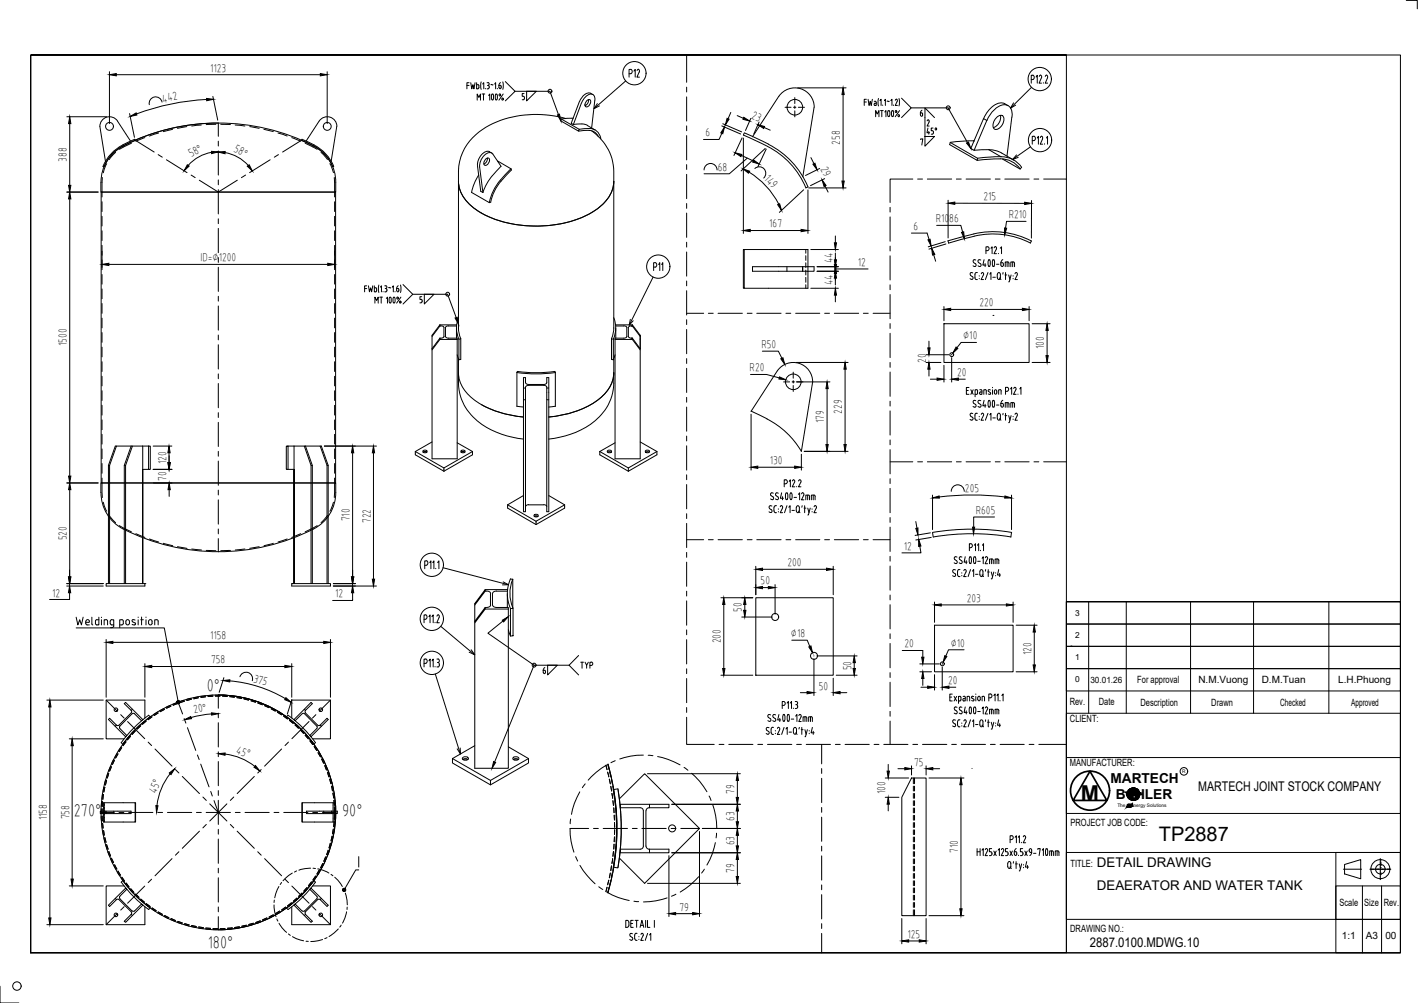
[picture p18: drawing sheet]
<svg xmlns="http://www.w3.org/2000/svg" width="420mm" height="297mm" viewBox="0 0 420 297" stroke-linecap="round" stroke-linejoin="round" font-family="sans-serif">
<defs><g id="words">
<text font-size="6.5" x="320.3" y="237.1">M</text>
<text font-size="5.9" x="343.4" y="248.9">TP2887</text>
<g font-size="5.2">
<text x="61.3" y="204.6">0°</text>
<text x="21.9" y="241.8">270°</text>
<text x="101.4" y="241.8">90°</text>
<text x="61.6" y="280.7">180°</text>
</g>
<text font-size="4.9" x="170.7" y="199">TYP</text>
<g font-size="4.1">
<text x="329" y="231.8">MARTECH</text>
<text x="330.7" y="236.7">B</text>
<text x="338.1" y="236.7">ILER</text>
</g>
<g font-size="4">
<text x="355" y="234.2">MARTECH JOINT STOCK COMPANY</text>
<text x="325" y="256.8">DETAIL DRAWING</text>
<text x="325" y="263.5">DEAERATOR AND WATER TANK</text>
<text x="322.9" y="280.4">2887.0100.MDWG.10</text>
</g>
<g font-size="3.5">
<text x="62.3" y="21.2">1123</text>
<text x="48.3" y="30.4" transform="rotate(-12 48.3 30.4)">442</text>
<text x="222.5" y="35" transform="rotate(23 222.5 35)">23</text>
<text x="209" y="40.4">6</text>
<text x="19.7" y="47.9" transform="rotate(-90 19.7 47.9)">388</text>
<text x="56.7" y="46.6" transform="rotate(-29 56.7 46.6)">58°</text>
<text x="69.1" y="44.7" transform="rotate(29 69.1 44.7)">58°</text>
<text x="248.9" y="42.9" transform="rotate(-90 248.9 42.9)">258</text>
<text x="212.7" y="50.5">68</text>
<text x="226.3" y="53" transform="rotate(47 226.3 53)">149</text>
<text x="243.1" y="50.1" transform="rotate(63 243.1 50.1)">29</text>
<text x="291.4" y="59.3">215</text>
<text x="277.3" y="65.8">R1086</text>
<text x="298.9" y="64.6">R210</text>
<text x="227.9" y="67.3">167</text>
<text x="270.7" y="68.1">6</text>
<text x="59.4" y="77.4">ID=∅1200</text>
<text x="246.6" y="78" transform="rotate(-90 246.6 78)">44</text>
<text x="254.2" y="78.7">12</text>
<text x="246.6" y="84.4" transform="rotate(-90 246.6 84.4)">44</text>
<text x="290.2" y="90.7">220</text>
<text x="285.4" y="100.5">∅10</text>
<text x="19.7" y="102.6" transform="rotate(-90 19.7 102.6)">1500</text>
<text x="225.6" y="103.1">R50</text>
<text x="274.3" y="107.6" transform="rotate(-90 274.3 107.6)">20</text>
<text x="309.3" y="103.5" transform="rotate(-90 309.3 103.5)">100</text>
<text x="222.1" y="110">R20</text>
<text x="283.6" y="111.4">20</text>
<text x="244.1" y="125.3" transform="rotate(-90 244.1 125.3)">179</text>
<text x="249.5" y="122.6" transform="rotate(-90 249.5 122.6)">229</text>
<text x="49.2" y="137.4" transform="rotate(-90 49.2 137.4)">120</text>
<text x="228.1" y="137.4">130</text>
<text x="49.2" y="142.4" transform="rotate(-90 49.2 142.4)">70</text>
<text x="285.9" y="145.7">205</text>
<text x="103.6" y="154.4" transform="rotate(-90 103.6 154.4)">710</text>
<text x="109.8" y="154.9" transform="rotate(-90 109.8 154.9)">722</text>
<text x="289.1" y="152.2">R605</text>
<text x="19.7" y="160" transform="rotate(-90 19.7 160)">520</text>
<text x="233.3" y="167.7">200</text>
<text x="267.8" y="162.8">12</text>
<text x="225.4" y="173.1">50</text>
<text x="15.5" y="176.7">12</text>
<text x="99.3" y="176.9">12</text>
<text x="286.5" y="178.3">203</text>
<text x="219.8" y="181.3" transform="rotate(-90 219.8 181.3)">50</text>
<text x="62.3" y="189.3">1158</text>
<text x="213.5" y="190.6" transform="rotate(-90 213.5 190.6)">200</text>
<text x="234.4" y="188.7">∅18</text>
<text x="268" y="191.7">20</text>
<text x="281.7" y="191.5">∅10</text>
<text x="62.6" y="196.5">758</text>
<text x="305.5" y="194" transform="rotate(-90 305.5 194)">120</text>
<text x="74.9" y="201.8" transform="rotate(18 74.9 201.8)">375</text>
<text x="252.2" y="198.5" transform="rotate(-90 252.2 198.5)">50</text>
<text x="281" y="202.6">20</text>
<text x="242.6" y="204.2">50</text>
<text x="57.5" y="211.2" transform="rotate(-10 57.5 211.2)">20°</text>
<text x="69.8" y="222.9" transform="rotate(22 69.8 222.9)">45°</text>
<text x="270.8" y="226.8">75</text>
<text x="46.1" y="235.2" transform="rotate(-68 46.1 235.2)">45°</text>
<text x="217.6" y="235.1" transform="rotate(-90 217.6 235.1)">79</text>
<text x="262.3" y="235.1" transform="rotate(-90 262.3 235.1)">100</text>
<text x="13.8" y="243" transform="rotate(-90 13.8 243)">1158</text>
<text x="20.4" y="242.7" transform="rotate(-90 20.4 242.7)">758</text>
<text x="217.6" y="243.2" transform="rotate(-90 217.6 243.2)">63</text>
<text x="217.6" y="250.3" transform="rotate(-90 217.6 250.3)">63</text>
<text x="283.8" y="252.7" transform="rotate(-90 283.8 252.7)">710</text>
<text x="217.6" y="258.5" transform="rotate(-90 217.6 258.5)">79</text>
<text x="201.3" y="269.6">79</text>
<text x="268.9" y="277.7">125</text>
</g>
<g font-size="3">
<text x="337" y="202.3">For approval</text>
<text x="355.1" y="202.2">N.M.Vuong</text>
<text x="373.8" y="202.2">D.M.Tuan</text>
<text x="396.5" y="202.2">L.H.Phuong</text>
<text x="316.9" y="208.9">Rev.</text>
<text x="325.6" y="208.8">Date</text>
<text x="337.9" y="208.9">Description</text>
<text x="358.9" y="208.9">Drawn</text>
<text x="379.3" y="208.9">Checked</text>
<text x="400.3" y="208.9">Approved</text>
<text x="317" y="213.9">CLIENT:</text>
<text x="317" y="227">MANUFACTURER:</text>
<text x="317.2" y="244.6">PROJECT JOB CODE:</text>
<text x="317.2" y="256.8">TITLE:</text>
<text x="396.9" y="268.3">Scale</text>
<text x="404.2" y="268.3">Size</text>
<text x="410" y="268.3">Rev.</text>
<text x="317.1" y="276.1">DRAWING NO.:</text>
<text x="397.6" y="278.1">1:1</text>
<text x="404.7" y="278.1">A3</text>
<text x="410.5" y="278.1">00</text>
</g>
<text font-size="2.6" x="323.1" y="202.2">30.01.26</text>
<g font-size="2.5">
<text x="318.6" y="182.3">3</text>
<text x="318.6" y="188.9">2</text>
<text x="318.6" y="195.5">1</text>
<text x="318.6" y="202.1">0</text>
</g>
<g font-size="1.4">
<text x="350.3" y="229">R</text>
<text x="331.1" y="239">The</text>
<text x="335.9" y="239">nergy Solutions</text>
</g>
</g></defs>
<!-- layer: DUONGCHINH -->
<g fill="none" stroke="#000" stroke-width=".3">
<path d="M29.6 37.5l1.6 10.2M34.8 35.8l3.9 6M34.8 35.8a2.86 2.86 0 0 0-3.2-1.1 2.86 2.86 0 0 0-2 2.7M94.6 35.8l-3.9 6M94.6 35.8a2.86 2.86 0 0 1 3.2-1.1 2.86 2.86 0 0 1 2 2.7M99.8 37.5l-1.7 10.2M220.5 39.4l-.2 .6M220.6 39.3l7.1 3.4M230.8 28.5l-7.8 12M230.8 28.5a5.7 5.7 0 0 1 6.4-2.2 5.7 5.7 0 0 1 4.1 5.5M241.2 31.8l-3.3 20.6M291.4 35.1l1 .6-3.8 8.8-.9-.5z"/>
<path d="M295.4 34.7a1.15 1.15 0 0 1 1.6-.5 1.15 1.15 0 0 1 .4 1.6 2.58 2.58 0 0 1-2.7 2.4 2.58 2.58 0 0 1 .7-3.5zM296.4 34.2a3.2 3.2 0 0 1-2.1 3.6M298.7 31.3a3.3 3.3 0 0 0-4.8 .4l-1.4 1.5-1 1.9M299.8 34.7l-1.4 11.6M299.9 34.7a2.89 2.89 0 0 0-2-3.7 6.7 6.7 0 0 0-5.5 4.7M29.9 54a12.5 12.5 0 0 1 8.9-11.9 61.6 61.6 0 0 1 56 2.3 12 12 0 0 1 4.7 9.6v2.9h-69.6v-2.9M30 56.9h69.4v86.1h-69.4zM30.5 49.3l.3 .1M36.4 42.9a12.4 12.4 0 0 0-5.9 6.3M40 41.6l-.1-.4-3.5 1.7M40.1 41.6l-1.2 .5a13.4 13.4 0 0 0-8.1 7.3M89.3 41.6l.2-.4 3.6 1.7"/>
<path d="M89.3 41.6l1.2 .5a13.4 13.4 0 0 1 8.1 7.3M93 42.9a12.4 12.4 0 0 1 5.9 6.3l-.3 .2M220.3 40l1.6 .7a31.4 31.4 0 0 1 14.4 10.3l2.5 4.6M227.7 42.8a24.8 24.8 0 0 1 11.7 12.6l-.6 .3M281.6 42.2l8.1 4.7-.2 .6-8.1-4.7zM288.5 41.7l.1 .1M288.5 41.7h.1M288.5 41.7l-6.9 .5M289.5 47.5l2.6-.3a13.4 13.4 0 0 1 8 .8l1.2 .9 1 1.2M293.1 44.3l-4.4 .2M296.6 46.4l-3.6-2.1 1.4 .2 1.8 .5 4.2 2.4M296.6 46.4a7.3 7.3 0 0 1 6.1 3.2"/>
<path d="M296.7 46.4l-7 .5M297.1 47.1l5.2 3 .4-.5M220.5 73.9h-.2v11.5h.2M223 79h18.2v1.3h-18.2zM239.4 79v-5.1h-18.9v11.5h18.9v-5.1M305.6 71.4l-.3 .6M305.6 71.4a24.7 24.7 0 0 0-17.1-2.1l-7.6 2 .2 .7 3.8-1.1a26.5 26.5 0 0 1 15.5-.8l4.9 1.9M279.7 95.9h25.2v11.4h-25.2zM32.1 137.8h.4v35M34.5 132.1h-.3l-2.1 5.7v35M36.8 137.8h.4v35M38.9 132.1h-4.4l-2 5.7"/>
<path d="M38.9 132.1l-2.1 5.7v35M38.9 132.1h5.1M39.2 132.1l-2 5.7M42.2 139h1.8M42.3 132.1v40.7v-33.8M44 132.1h.5v6.9h-.5zM84.8 132.1h.5v6.9h-.5zM85.3 132.1h4.9M87.1 132.1v40.7v-33.8h-1.8M90.5 132.1l2 5.7v35M90.6 132.1h4.3l2 5.7M90.6 132.1h-.4l2 5.7"/>
<path d="M92.5 137.8h-.3v35M94.9 132.1h.3l2 5.7v35M97.2 137.8h-.3v35M222.5 121.8l7.8-12a5.7 5.7 0 0 1 6.5-2.2 5.7 5.7 0 0 1 4 5.5l-3.4 20.6M222.6 121.8l4.7 2.2M227.3 124.1a24.8 24.8 0 0 1 10.1 9.6M29.9 145.8a12.5 12.5 0 0 0 8.9 11.9 61.6 61.6 0 0 0 56-2.2 12 12 0 0 0 4.7-9.7v-2.8h-69.6v2.9M276.3 157.7l.2 1.4M276.3 157.7a70.9 70.9 0 0 1 23.5 0M276.6 159a69.5 69.5 0 0 1 22.9 0M299.7 157.7l-.2 1.4M31.5 172.8h11.4v.8h-11.4z"/>
<path d="M42.9 172.8h.1M86.4 172.8h11.5v.8h-11.5zM86.4 172.8h.1M140.7 179.2l3.1-4.1v-.5l-3.1 4.2v48.7h9.9v-47.6h-3.4M143.8 175.1l.4-.1a1.06 1.06 0 0 1 1.2 .7M143.8 174.6h6.6M145.3 175.8l.1 3.4a1.24 1.24 0 0 1-1.6 .7M145.9 175.8l.1 3.4a1.06 1.06 0 0 0 1.2 .7M147.2 175.1h3.2M147.2 175a1.06 1.06 0 0 0-1.2 .7M150.3 175.8v4.1M151.3 171.5l.6 .1"/>
<path d="M151.3 171.4a10.8 10.8 0 0 0 0 8.8M151.9 171.5a10.8 10.8 0 0 0 .1 8.6M151.9 171.6v8.3M223.9 177h23v23h-23zM140.7 184l3.1-4.1v.5l-3.1 4.1M143.8 180.4h6.8M150.6 186.5l.7 1.9M151.3 180.2h.7v8.1l-.7 .1zM276.9 185.2h23.3v13.8h-23.3zM34.2 215.1l3 3.1 .3-.4-2-2.1M34.5 214.7l-.3 .4-2.1-2 .4-.4 2.1 2.1M34.6 214.8h.6"/>
<path d="M35.5 215v.7M38.9 211.1v-.7l-2.1-2 .4-.4 5.1 5.1-.4 .3-2.1-2-.4-.2-3.9 3.9M38.9 211.1l-3.7 3.7M39.2 210l-.3 .4M42.9 212.6v-5.3h-11.4v11.5h5.2M44 211.8l.5 .5a34.7 34.7 0 0 0-8.1 8.1M44.1 211.8a35.4 35.4 0 0 0-8.2 8.1l.5 .5M84.8 212.3l.6-.5a35.4 35.4 0 0 1 8.1 8.1l-.5 .5a34.1 34.1 0 0 0-8.1-8.1M86.4 212.6v-5.3h11.5v11.5h-5.3M90.2 210l.3 .4M90.5 210.5l2-2.1-.3-.4-5.1 5.1 .4 .3 2-2 .5-.2 3.9 3.9M90.5 211.1l3.6 3.7"/>
<path d="M90.5 210.4v.7M93.9 215v.7M94.2 214.8h.6M94.9 214.7l.3 .4 2-2-.3-.4-2.1 2.1M95.2 215.1l-3 3.1-.4-.4 2.1-2.1M40 237.7v5.7M89.6 237.7v5.7M137.1 224.4a.94 .94 0 0 1 .9-.3 .94 .94 0 0 1 .7 .7 .94 .94 0 0 1-.9 .4 .94 .94 0 0 1-.7-.8zM137.2 224.9l.7-.2 .7 .2M140.7 220.8l-6.6 3.8M145.3 231.1l-11.2-6.5v1.4l11.2 6.4M150.6 221.2l6 3.4v1.4l-11.3 6.4v-1.3l11.3-6.5"/>
<path d="M152 224.4a.94 .94 0 0 1 1-.3 .94 .94 0 0 1 .7 .7 .94 .94 0 0 1-1 .4 .94 .94 0 0 1-.7-.8zM152.1 224.9l.8-.2 .7 .2M180.2 226.3a69.4 69.4 0 0 1-.1 38.1M181.7 233.8l1.4-.2a69.4 69.4 0 0 1 0 23.4l-1.4-.2a69.9 69.9 0 0 0 0-23zM183.1 233.8a70 70 0 0 1 0 23M183.5 236.6l7.5-7.5 16.3 16.2-16.3 16.3-7.5-7.5M192.3 239.2h5.9v-1h-5.8v1M192.3 239.2a.98 .98 0 0 0-.9 .9v10.5a.91 .91 0 0 0 .9 .9M192.4 238.2h-8.6v1h5.9a.91 .91 0 0 1 .9 .9v10.5a.91 .91 0 0 1-.9 .9h-5.9v1h14.4v-1h-5.9M270.1 230.4h4.3v40.8h-7.2v-35.1zM29.7 240.2h9.1v.7h-9.1zM30.6 240.2v-2.5h9.4v5.7h-9.4v-2.5"/>
<path d="M90.8 240.2h9.1v.7h-9.1zM99 240.2v-2.5h-9.4v5.7h9.4v-2.5M192.4 251.5v1M34.5 266.4l-.3-.3-2.1 2 .4 .4 2-2.1 .5-.1 3.9 3.8v.6M35.5 266.1l3.9 3.8 .4-.1 2.1-2.1 .4 .4-5.1 5.1-.4-.4 2.1-2.1M35.5 265.5l2-2.1-.3-.4-3 3.1M35.5 265.5v.6M36.4 260.8l-.5 .4a35.4 35.4 0 0 0 8.2 8.2M36.4 260.8a34.7 34.7 0 0 0 8.1 8.1l-.5 .5M36.7 262.4h-5.2v11.4h11.4v-5.3M38.9 270.8l.3 .3M84.9 268.9a34.2 34.2 0 0 0 8.1-8.1l.5 .4a35.4 35.4 0 0 1-8.1 8.2l-.6-.5"/>
<path d="M90.5 270.8l-.3 .3M90.5 270.1v.6M92.6 262.4h5.3v11.4h-11.5v-5.3M93.9 266.1l-3.9 3.8-.5-.1-2-2.1-.4 .4 5.1 5.1 .3-.4-2-2.1M94.1 266.4l-3.6 3.7M94.2 266.4h.6l2.1 2.1 .3-.4-2-2-.3 .3M95.2 266.1l-3-3.1-.4 .4 2.1 2.1v.6"/>
<circle cx="32.4" cy="37.4" r="1.16"/>
<circle cx="97" cy="37.4" r="1.16"/>
<circle cx="235.5" cy="31.8" r="2.31"/>
<circle cx="235.1" cy="113.1" r="2.31"/>
<circle cx="282" cy="105" r=".57"/>
<circle cx="229.7" cy="182.7" r="1.04"/>
<circle cx="241.2" cy="194.2" r="1.04"/>
<circle cx="279.2" cy="196.6" r=".57"/>
<circle cx="34.4" cy="210.2" r=".53"/>
<circle cx="95.1" cy="210.2" r=".53"/>
<circle cx="64.7" cy="240.6" r="34.8"/>
<circle cx="199.2" cy="245.3" r="1.04"/>
<circle cx="34.4" cy="270.9" r=".53"/>
<circle cx="95.1" cy="270.9" r=".53"/>
</g>
<!-- layer: 0 -->
<g fill="none" stroke="#000" stroke-width=".3">
<path d="M9.1 16.3h405.9v265.9h-405.9h306.9v-265.9h-306.9v265.9zM416.7 .1h3.2v2.5M47 39.4l-2.7 .9M51.1 38.3l-2.7 .7M55.4 37.5l-2.8 .5M59.6 37l-2.8 .3M64 36.8l-2.9 .1M64.7 36.4a62.3 62.3 0 0 0-24.6 5.1M65.4 36.8l2.9 .1M69.7 37l2.9 .3M74 37.5l2.8 .5M78.2 38.3l2.8 .7"/>
<path d="M82.4 39.4l2.7 .9M166.3 35.2l-.1 .6 5.2 3 .2-.5M166.3 35.2l5.3 3.1M167.7 35.1a30.1 30.1 0 0 0-25.8 4 14.8 14.8 0 0 0-6.1 11.6v46.4l.2 1.6 .5 1.6M169.9 35l-3.6 .2M169.9 36.9l.5-.1a6.2 6.2 0 0 1 3.7 .3M171.6 38.3a10.9 10.9 0 0 1 4.4 0 3.2 3.2 0 0 1 1.9 2.7M171.7 30.1l-2.5 6.4 .7 .4 2.4-6.4M173.9 29.8a.62 .62 0 0 1 1.1-.1 1.48 1.48 0 0 1-1.4 1.9l-.2-.9zM174 37.2l2.3 1.3M174.4 29.5a1.76 1.76 0 0 1-1 1.8M174.5 38.6l1.6 .5 1.2 1.3"/>
<path d="M174.6 38.6l-3.1 .2M175.3 38.7a14.8 14.8 0 0 1 6.6 12v3M175.6 28a2.04 2.04 0 0 0-3.1 .7l-.8 1.4M176.2 29.7l-.9 8.2M176.3 29.7a1.38 1.38 0 0 0-.6-1.7 1.38 1.38 0 0 0-1.8 .3l-.9 .9-.7 1.3M177 30.7l-1 1.5 1.6-.8M185.4 24l-9.4 8.2M186.9 20.6h-.5v2.2M186.9 20.5a.71 .71 0 0 1 .4 .7 .71 .71 0 0 1-.4 .6h-.5M187.8 21.1l.4-.5v2.2M188.8 20.9a.39 .39 0 0 1 .5-.3 .39 .39 0 0 1 .2 .6l-.8 1.6h.8M300.3 30.5l-.9 1.5 1.5-.9"/>
<path d="M305.6 25.9l-6.2 6.1M306 22.3h-.4v2.3M306 22.3a.71 .71 0 0 1 .5 .6 .71 .71 0 0 1-.5 .7h-.4M307 22.8l.3-.5v2.3M307.9 22.6a.39 .39 0 0 1 .6-.3 .39 .39 0 0 1 .1 .6l-.7 1.7h.7M309.2 24.5v.1M309.7 22.6a.39 .39 0 0 1 .5-.3 .39 .39 0 0 1 .2 .6l-.7 1.7h.7M30.2 59.8v2.8M30.3 52.6l-.1 5.7M31.6 48.5l-1 2.7M34.2 45.1l-1.9 2.2M38.9 42.4l-3.5 1.8"/>
<path d="M42.9 40.8l-2.6 1M86.4 40.8l2.7 1M90.4 42.4l3.6 1.8M95.1 45.1l1.9 2.1M97.7 48.5l1.1 2.6M99.1 52.6v5.7M99.1 59.8v2.8M135.8 53.7a11.1 11.1 0 0 0 6.1 8.9 35.6 35.6 0 0 0 33.9 0 11.1 11.1 0 0 0 6.1-8.9 11 11 0 0 1-6.3 9.1 35.8 35.8 0 0 1-33 .3 11.7 11.7 0 0 1-6.8-9.4zM141.5 49.1l1 7.6 .6 .3-1-7.6M141.9 51.8a14.4 14.4 0 0 0-2.2 5.2l5.3 3M142.1 49.4a4 4 0 0 1 3.3-4.2l.6 .5 2.5 3.5-2.5 2.8M143.9 47.1a.62 .62 0 0 1 1.1-.1 1.48 1.48 0 0 1-1.4 1.9l-.2-.9z"/>
<path d="M144.4 46.8a1.73 1.73 0 0 1-1 1.8M145 44.9l.7 .4M145.1 44.9a2.77 2.77 0 0 0-3.1 2l-.4 1.1-.1 1.1M145.9 52a15.2 15.2 0 0 0-2.8 5M147.4 47.7l4 2.3 .2 .4M151.4 50a19.4 19.4 0 0 0-6.4 10M151.5 50.3l-1.3 1.4a15.6 15.6 0 0 0-4.8 8.2l-.4 .1M181.9 53.7v43.4l-.2 1.6-.5 1.6M301.2 45.9l-1.1 1.3 1.6-.6M305.3 43.5l-5.2 3.7M305.9 41.6h.4M306.3 40.4h-.4v2.3"/>
<path d="M306.3 40.3a.71 .71 0 0 1 .5 .7 .71 .71 0 0 1-.5 .6M307.3 40.9l.4-.5v2.3M308.6 40.3l.3 .3v.5M308.6 40.4l-.4 .4M308.9 41.2l-.7 1.5h.7M309.5 42.6v.1M310 40.9l.4-.5v2.3M30.2 64.1v2.8M30.2 68.4v2.8M30.2 72.7v2.9M30.2 77v2.9M99.1 64.1v2.8"/>
<path d="M99.1 68.4v2.8M99.1 72.7v2.9M99.1 77v2.9M193.7 79.1h.5a.7 .7 0 0 0 .4-.7 .7 .7 0 0 0-.5-.6h-.4v2.3M195.2 78.3l.3-.5v2.3M196 78.3l.4-.5v2.3M233.2 79v1.3M237.8 79v1.3M237.9 79v1.3M238.8 73.9v1.1M238.8 75.7v1.4M238.8 77.8v1.5"/>
<path d="M238.8 80v1.4M239.4 79v1.3M289.1 77a.47 .47 0 0 0-.7 .1 .47 .47 0 0 0 .1 .6l.5 .4a.48 .48 0 0 1 .1 .8 .48 .48 0 0 1-.8-.2M290 77.8l.5 .3a.48 .48 0 0 1 0 .8 .48 .48 0 0 1-.7-.2M290.6 77a.48 .48 0 0 0-.7 0 .48 .48 0 0 0 .1 .7M291.6 76.9l-.4 1.6h.9M291.9 78v1M292.6 73.1h-.5v2M292.6 73.1a.59 .59 0 0 1 .5 .5 .59 .59 0 0 1-.5 .6h-.5M292.9 77h.4M292.9 77a1.35 1.35 0 0 0 .3 1.9l.2-.8-.1-1.1M293.6 73.5l.4-.4v2"/>
<path d="M294.2 77h.4M294.2 77a1.35 1.35 0 0 0 .3 1.9l.2-.8-.2-1.1M294.6 73.4a.38 .38 0 0 1 .5-.3 .38 .38 0 0 1 .1 .6M295.2 73.8l-.7 1.3h.8M295.3 78.3h.7M295.8 75v.1M296.4 73.5l.4-.4v2M296.9 77.8h-.4v.7M296.9 77.8a.56 .56 0 0 1 .4 .6 .56 .56 0 0 1-.5 .5l-.2-.4M297.1 76.9l-.5 .9M298.4 77.6v1.4M298.6 77.6h-.7v1.4"/>
<path d="M298.6 77.6l.3 .2 .1 1.2M299.5 79v-1.4l1.1 .2v1.2M300.1 77.6v1.4M30.2 81.3v2.8M30.2 85.6v2.9M30.2 89.9v2.9M30.2 94.2v2.9M30.2 98.5v2.9M99.1 81.3v2.8M99.1 85.6v2.9M99.1 89.9v2.9M99.1 94.2v2.9"/>
<path d="M99.1 98.5v2.9M130.3 96.2l-2.3 3.1v36.6h7.5v-35.8h-2.9l-.6-.5 .1-2.8 .8-.3h2.4M130.3 96.5h.4a.7 .7 0 0 1 .8 .6v2.7l-1.2 .3M130.3 96.2h5M130.3 96.2v.3M130.3 96.5l-2.3 3.1M135.3 97.1v3M135.9 94.1a8.1 8.1 0 0 0 .1 6.3M181.9 94.1a8.1 8.1 0 0 1-.1 6.3M182.4 96.5h2.8l.6 .5M182.4 96.2h5M182.5 97.1v3"/>
<path d="M185.7 97.1v2.5M186.8 94.6l-.4 1.7 1.2-1.3M187.1 96.5h.3M187.1 96.5l-.7 .2-.2 .3v2.6l.2 .4 .7 .1M187.4 96.2l2.3 3.1v36.6h-7.5v-35.8h3l.6-.5M187.4 96.2v.3M187.4 96.5l2.3 3.1M193.5 82.1l-7.1 14.2M238.8 82.2v1.4M238.8 84.3v1.1M287.6 81.6l.5 .3a.48 .48 0 0 1 .1 .8 .48 .48 0 0 1-.8-.2M288.2 80.8a.47 .47 0 0 0-.7 .1 .47 .47 0 0 0 .1 .7"/>
<path d="M288.9 82.3l.2 .4 .5 .1M289.6 80.7l-.7 .3v1.3M290.2 81.6v.2M290.2 82.5v.1M290.8 81.1a.38 .38 0 0 1 .5-.3 .38 .38 0 0 1 .1 .6l-.7 1.4h.7M292.7 80.7l-.7 2.1M293.3 81.2l.3-.5v2.1M294.2 82.1h.7M295.5 81.3v.9M295.5 81.3l.5-.6 .4 .6M296.1 82.3l.5 .5M296.4 81.3l-.2 1.4h-.5l-.2-.5"/>
<path d="M297.2 80.7l-.1 .5M297.8 81.4h.5M297.9 80.7v2.1M298.9 81.4l.4 1.4M299.6 81.4l-.6 2.1h-.1M300.2 81.6v.2M300.2 82.5v.1M300.7 81.1a.38 .38 0 0 1 .6-.3 .38 .38 0 0 1 .1 .6l-.7 1.4h.8M30.2 102.8v2.9M30.2 107.1v2.9M30.2 111.4v2.9M30.2 115.7v2.9"/>
<path d="M99.1 102.8v2.9M99.1 107.1v2.9M99.1 111.4v2.9M99.1 115.7v2.9M130.3 100.5h5.2M130.3 100.5l-2.3 3.1M130.3 100.1v.4M130.3 100.1l-2.3 3.2M135.5 105.1l.5 1.4M135.8 110.4a10.8 10.8 0 0 0 5.5 8.6 29.9 29.9 0 0 0 13.8 4.5 31.6 31.6 0 0 1-12.5-3.7M135.8 106.3v7.2a15.6 15.6 0 0 0 9.8 13.8l4.6 1.8 4.9 .9M136 100.4h.5v6.1h-.5z"/>
<path d="M153.1 110.3l6.3 .4 5.2-.4M155.1 114.9h.6M155.1 118.4h.6M156.6 113.9l4.9-.1 .5-.5v-1.5h.6v39.7h-.6v-36.8l-.3-.4-.6-.2h-4.5M156.7 113.9l-.9-.4-.1-1.7h-.6v39.7h.6v-36.8l.3-.4 .7-.2M162 114.9h.6M162 118.4h.6M181.2 100.4h.5v6.1h-.5zM181.9 110.4a10.8 10.8 0 0 1-5.5 8.6 29.9 29.9 0 0 1-13.8 4.5M181.9 106.3v7.2a15.6 15.6 0 0 1-9.8 13.8l-4.6 1.8-4.9 .9M182.2 105.1l-.4 1.4M182.2 100.5h5.2"/>
<path d="M187.1 100.1h.3M187.4 100.5l2.3 3.1M187.4 100.1v.4M187.4 100.1l2.3 3.2M286.3 115.6h.6M287.1 114.8h-.8v2h.8M287.7 115.4l.7 1.4M288.4 115.4l-.7 1.4M288.5 119.5l.5 .3a.48 .48 0 0 1 .1 .7 .48 .48 0 0 1-.8-.1M289.1 118.7a.47 .47 0 0 0-.7 0 .47 .47 0 0 0 .1 .7M289.6 115.8v.6M289.7 115.8l-.2-.4h-.6v2.1"/>
<path d="M289.7 116.4l-.2 .3-.6 .1M290 119.5l.5 .3a.48 .48 0 0 1 0 .7 .48 .48 0 0 1-.7-.1M290.3 115.4h.3M290.6 118.7a.48 .48 0 0 0-.7 0 .48 .48 0 0 0 .1 .7M290.6 115.4l.3 .2 .1 1.2-.6-.1v-.6h.6M291.6 118.6l-.4 1.6h.9M291.9 119.7v.9M292.2 115.8v1M292.3 115.8l-.2-.4h-.6v1.4M292.8 116.7l.5 .1M293.4 116.3l.1 .3-.2 .2M293.5 115.5l-.5-.1-.2 .2 .1 .3 .5 .3"/>
<path d="M294.1 114.7v.1M294.1 115.4v1.4M294.6 115.9l.4-.5 .4 .5M294.6 115.9l.1 .6 .3 .2 .3-.2 .1-.6M295.3 120h.7M296.3 115.4h-.4v1.4M296.4 115.4l.3 .4M296.6 115.8v1M296.9 119.5h-.4v.7M296.9 119.5a.56 .56 0 0 1 .4 .6 .56 .56 0 0 1-.5 .4l-.2-.4M297.1 118.5l-.5 .9M297.9 115.9h.5"/>
<path d="M298.4 114.7h-.5v2.1M298.4 119.2v1.4M298.4 114.7a.59 .59 0 0 1 .5 .6 .59 .59 0 0 1-.5 .6M298.6 119.2h-.7v1.4M298.6 119.2l.3 .2 .1 1.2M299.4 115.2l.4-.5v2.1M300.1 119.2v1.4M300.4 115.1a.38 .38 0 0 1 .5-.3 .38 .38 0 0 1 .1 .6M301 115.4l-.7 1.4h.8M301.6 116.7v.1M302.2 115.2l.3-.5v2.1M30.2 120v2.9"/>
<path d="M30.2 124.4v2.8M30.2 128.6v2.9M30.2 133v2.8M30.2 137.3v2.9M99.1 120v2.9M99.1 124.4v2.8M99.1 128.6v2.9M99.1 133v2.8M99.1 137.3v2.9M123.1 133.7v1l8.4 4.9M123.1 133.7l8.4 4.9M125.4 133.9l.5-.1 .5 .1"/>
<path d="M125.5 133.4l.7-.1 .4 .3a.65 .65 0 0 1-.7 .5 .65 .65 0 0 1-.6-.5zM128 130.9l-4.9 2.8M131.5 138.6v1M135.5 131.1l4.5 2.6M136.7 133.9l.5-.1 .5 .1M136.7 133.4l.7-.1 .4 .3a.65 .65 0 0 1-.6 .5 .65 .65 0 0 1-.7-.5zM140 133.7v1l-8.5 4.9M140 133.7l-8.5 4.9M153.1 120.3l2 .2M153.2 120.3l.1-10.3 6.1 .4 5-.4 .1 10.3M164.6 120.3l-2 .2M177.7 133.7l8.5 4.9"/>
<path d="M177.7 133.7v1l8.5 4.9M180.1 133.9l.5-.1 .5 .1M180.1 133.4l.7-.1 .4 .3a.65 .65 0 0 1-.6 .5 .65 .65 0 0 1-.7-.5zM182.2 131.1l-4.5 2.6M186.2 138.6v1M189.7 130.9l4.9 2.8M191.3 133.9l.5-.1 .5 .1M191.4 133.4l.7-.1 .4 .3a.65 .65 0 0 1-.7 .5 .65 .65 0 0 1-.6-.5zM194.6 133.7v1l-8.4 4.9M194.6 133.7l-8.4 4.9M287.4 124.2l.6 .2M287.6 123.3l.5 .3"/>
<path d="M288.1 123.6l.2 .5-.3 .3M288.2 122.5a.47 .47 0 0 0-.7 0 .47 .47 0 0 0 .1 .7M289.3 122.4h.3M289.3 122.4l-.4 .2v1.3l.2 .5h.5M290.2 123.3v.1M290.2 124.1v.1M290.8 122.7a.38 .38 0 0 1 .5-.3 .38 .38 0 0 1 .1 .7M291.4 123.1l-.7 1.3h.7M292.7 122.4l-.7 2M292.9 120.5h.4M292.9 120.5a1.35 1.35 0 0 1 .3-1.9l.2 .8-.1 1.1M293.3 122.8l.3-.4v2"/>
<path d="M294.2 123.8h.7M294.2 120.5h.4M294.2 120.5a1.35 1.35 0 0 1 .3-1.9l.2 .8-.2 1.1M295.5 123v.9M295.5 122.9l.2-.5h.5l.2 1.5M295.5 123.9l.5 .5 .4-.5M296.1 124l.5 .4M297.2 122.4l-.1 .4M297.8 123.1h.5M297.9 122.4v2M298.9 123.1l.4 1.3M299.5 120.6v-1.4l1.1 .2v1.2"/>
<path d="M299.6 123.1l-.6 2.1h-.1M300.2 123.3v.1M300.2 124.1v.1M300.7 122.7a.38 .38 0 0 1 .6-.3 .38 .38 0 0 1 .1 .7M301.4 123.1l-.7 1.3h.8M30.2 141.6l.1 5.7M30.6 148.7l1 2.7M32.3 152.6l1.9 2.2M35.4 155.6l3.5 1.9M40.3 158.1l2.6 1.1M44.3 159.6l2.7 .9M85.1 159.6l-2.7 .9"/>
<path d="M89.1 158.1l-2.7 1.1M94 155.6l-3.6 1.9M97 152.6l-1.9 2.2M98.8 148.7l-1.1 2.7M99.1 141.6v5.7M150.4 149.5v1l8.4 4.8M150.4 149.5l8.4 4.9M155.1 146.8l-4.7 2.7M156.6 149.5h4.5l.6 .1 .3 .4M156.7 149.5l-.7 .1-.3 .4M158.3 153l.6-.2 .5 .2M158.4 152.4l.7-.1 .4 .3a.65 .65 0 0 1-.6 .5 .65 .65 0 0 1-.7-.5z"/>
<path d="M158.8 154.4v.9M162.6 146.8l4.7 2.7M167.3 149.5v1l-8.5 4.8M167.3 149.5l-8.5 4.9M228 150.7l.6 .3M228.5 146.8l.5 .3a.48 .48 0 0 1 .1 .8 .48 .48 0 0 1-.8-.1M228.6 151a.48 .48 0 0 1 0 .7 .48 .48 0 0 1-.7-.1M228.7 149.9a.48 .48 0 0 0-.7 0 .48 .48 0 0 0 .1 .7M229.1 146.1a.48 .48 0 0 0-.7 0 .48 .48 0 0 0 .1 .7M229.7 151.8h.4M229.7 149.8h.4M229.8 149.8l-.5 .5 .1 1.3 .4 .2"/>
<path d="M230 146.8l.5 .3a.48 .48 0 0 1 0 .8 .48 .48 0 0 1-.7-.1M230.6 146.1a.48 .48 0 0 0-.7 0 .48 .48 0 0 0 .1 .7M230.6 150.7v.1M230.6 151.5v.1M231.5 149.8l.4 .5-.7 1.5h.7M231.5 149.7l-.3 .4M231.6 146l-.4 1.6h1M231.9 147.1v.9M232.4 143.3l.5-.1a.59 .59 0 0 0 .4-.5 .59 .59 0 0 0-.5-.6h-.4v2.1M232.9 146a1.29 1.29 0 0 0 .3 2l.3-.9-.2-1.1M232.9 146.1h.4M233.2 149.8l-.7 2"/>
<path d="M233.7 150.2l.4-.4v2M233.8 142.6l.4-.5v2.1M234.2 146.1h.4M234.2 146a1.35 1.35 0 0 0 .3 2l.1-.1M234.6 146l.1 .8-.1 1.1M234.7 151.2h.7M234.8 142.5a.38 .38 0 0 1 .5-.3 .38 .38 0 0 1 .1 .6M235.3 147.3h.7M235.4 142.8l-.7 1.4h.8M235.9 150.4l.1 1.2 .4 .2 .4-.2 .1-1.2M236 150.3l.4-.5 .5 .5M236.1 144.1v.1"/>
<path d="M236.6 146.4l.3-.4v2M236.6 151.4l.4 .4M236.6 142.5a.4 .4 0 0 1 .6-.3 .4 .4 0 0 1 .1 .6M237.3 142.8l-.7 1.4h.7M237.5 146.3a.39 .39 0 0 1 .6-.3 .39 .39 0 0 1 .1 .6l-.7 1.4h.7M237.7 149.8l-.1 .4M238.3 150.5h.5M238.4 149.8v2M239.3 146.6v1.4M239.4 150.5l.3 1.3M239.9 147.1v.9M239.9 147l-.2-.3-.9-.1v1.4"/>
<path d="M240.1 150.5l-.6 2h-.1M240.6 150.7v.1M240.6 151.5v.1M241 146.6v1.4M241.2 146.6h-.8v1.4M241.2 146.6l.4 .4M241.5 147.1v.9M241.6 149.8l.3 .5-.7 1.5h.7M241.6 149.7l-.4 .4M48.4 160.9l2.8 .7M52.6 161.9l2.8 .5M56.8 162.6l2.9 .3"/>
<path d="M61.1 163l2.9 .1M68.3 163l-2.9 .1M72.6 162.6l-2.9 .3M76.8 161.9l-2.8 .5M81 160.9l-2.8 .7M125.9 167.4h.4M126.3 166.1h-.4v2.3M126.3 166.1a.71 .71 0 0 1 .5 .6 .71 .71 0 0 1-.5 .7M127.3 166.6l.4-.5v2.3M128.2 166.6l.4-.5v2.3M129.1 168.3v.1M129.7 166.6l.3-.5v2.3"/>
<path d="M131.3 168.1l19.4 5.1M149.1 172.3l1.6 .9h-1.8M282.9 165.7l.5 .4a.48 .48 0 0 1 .1 .7 .48 .48 0 0 1-.8-.1M283.1 168.8a.48 .48 0 0 0-.7 0 .48 .48 0 0 0 .1 .7l.5 .4a.48 .48 0 0 1 0 .7 .48 .48 0 0 1-.7-.1M283.6 165a.48 .48 0 0 0-.7 0 .48 .48 0 0 0 0 .7M283.7 169.2v1.1M283.8 170.2a.51 .51 0 0 0 .6 .6M284.4 165.7l.5 .4a.48 .48 0 0 1 .1 .7 .48 .48 0 0 1-.8-.1M284.4 168.7h-.4l-.2 .5M284.6 164.9l.4 .1M284.6 164.9l-.4 .3 .2 .5M285 169.6v.1"/>
<path d="M285 170.4v.1M285.6 169a.39 .39 0 0 1 .6-.2 .39 .39 0 0 1 0 .6M286 164.9l-.3 1.6h.9M286.2 169.4l-.7 1.4h.8M286.3 166v.9M287.2 162.2h.5M287.3 166.8h.4M287.3 166.8a1.26 1.26 0 0 1 .3-1.9l.3 .8-.2 1.1M287.6 168.7l-.7 2.1M287.7 161h-.5v2.1M287.7 161a.59 .59 0 0 1 .4 .6 .59 .59 0 0 1-.4 .6M288.1 169.1l.4-.4v2.1"/>
<path d="M288.6 166.8a1.21 1.21 0 0 1 .3-1.9l.3 .8-.2 1.1M288.6 166.8h.4M288.7 161.5l.4-.5v2.1M289.1 170.1h.7M289.6 161.5l.4-.5v2.1M289.7 166.2h.7M290.3 169.3v.9M290.4 169.3l.2-.5h.4l.3 1.4M290.4 170.2l.4 .6 .5-.6M290.5 163v.1M291 170.3l.4 .5M291 165.3l.3-.4v2"/>
<path d="M291.1 161.5l.3-.5v2.1M292.1 168.7l-.1 .4M292.3 164.9l.3 .5-.7 1.5h.8M292.3 164.8l-.4 .4M292.6 169.4h.6M292.8 168.7v2.1M293.7 169.4l.4 1.4M293.8 165.6v1.3M294 165.6h-.8v1.3M294 165.6l.3 .4M294.3 166v.9M294.5 169.4l-.6 2h-.2"/>
<path d="M295 169.6v.1M295 170.4v.1M295.4 165.6v1.3M295.9 168.7l-.3 1.6h.9M296 166l-.2-.4h-.9v1.3M296 166v.9M296.2 169.8v1M316 178.2v6.6h99v-6.6h-99h99v104h-99zM322.6 178.2v33M333.7 178.2v33M352.8 178.2v33M371.4 178.2v33"/>
<path d="M393.7 178.2v33M22.6 182.8l.5 2.3 .5-1.6 .5 1.6 .5-2.3M22.6 186h26.1l4 21.5M25.4 184.1l.2 .9 .9 .1M25.4 184a.53 .53 0 0 1 .6-.5 .53 .53 0 0 1 .5 .5M26.5 184.1v.2h-1.1M27.2 182.8v2l.3 .3M28.3 184.6l.4 .5M28.7 183.5h.6M28.7 183.5l-.4 .2v.9M29.3 182.8v2.3h-.6M30.1 182.8v.1"/>
<path d="M30.1 183.5v1.6M31.4 183.5h-.5v1.6M31.4 183.5l.4 .2 .1 1.4M32.7 184.6l.2 .4 .8 .1M33.1 183.5h.6v1.9l-.2 .4-.7 .1M33.1 183.5l-.4 .2-.1 .9M36.1 183.5h-.6v2.4M36.1 183.5l.4 .2v.9M36.5 184.6l-.2 .4-.8 .1M37.3 184a.53 .53 0 0 1 .5-.5 .53 .53 0 0 1 .6 .5M37.3 184.1v.4a.53 .53 0 0 0 .5 .6 .53 .53 0 0 0 .6-.6v-.4M39.2 184.1l.8 .4"/>
<path d="M39.4 183.5l.6 .1M39.4 183.5l-.3 .2 .2 .4M40 184.5l.2 .3-.2 .2-.8-.1M40.9 182.7v.2M40.9 183.5v1.6M41.7 183.5h.8M42 182.7v2.4M43.3 182.7v.2M43.3 183.5v1.6M44 184a.53 .53 0 0 1 .6-.5 .53 .53 0 0 1 .5 .5M44 184.1v.4a.53 .53 0 0 0 .6 .6 .53 .53 0 0 0 .5-.6M45 184.1v.5"/>
<path d="M46.4 183.5h-.6v1.6M46.4 183.5l.4 .2 .1 1.4M125.6 183.4h.5M125.6 196.5h.5M126.1 183.4a.67 .67 0 0 0 .4-.7 .67 .67 0 0 0-.4-.6h-.5v2.3M126.1 195.2h-.5v2.3M126.1 195.1a.71 .71 0 0 1 .5 .7 .71 .71 0 0 1-.5 .7M127.1 182.6l.3-.5v2.3M127.1 195.7l.4-.5v2.3M128 182.6l.4-.5v2.3M128 195.7l.4-.5v2.3M128.9 184.3v.1"/>
<path d="M128.9 197.4v.1M129 199.6l7.4 23.7M129.5 195.2h.3M129.6 196.2h.2M129.8 182.1l.3 .2v.6M129.8 195.1l.4 .6-.4 .5M129.8 196.2l.3 .3 .1 .5M129.8 182.1l-.3 .4M130.1 182.9l-.7 1.5h.8M130.2 197l-.2 .4-.5 .1M130.6 185.5l10.1 8.4M139.6 192.4l1.1 1.5-1.7-.7"/>
<path d="M316 184.8h99v6.6h-99zM316 191.4h99v6.6h-99zM316 198h99v6.6h-99zM37.1 219.5l-.9 1.2M37.3 219.7l-.8 1.1M38.5 217.8l-1 1.1M38.7 218l-.9 1.1M39.9 216.2l-1 1.1M40.1 216.4l-.9 1.1M41.5 214.7l-1.1 1.1M41.7 215l-1.1 .9M43.1 213.3l-1.1 1"/>
<path d="M43.3 213.6l-1.1 .9M44.9 212.1l-1.2 .8M45 212.3l-1.1 .8M46.7 210.9l-1.2 .8M46.9 211.1l-1.3 .8M48.6 209.8l-1.3 .7M48.7 210.1l-1.2 .7M50.5 208.9l-1.3 .6M50.6 209.2l-1.2 .5M52.5 208.1l-1.3 .5M52.6 208.4l-1.3 .5M54.6 207.4l-1.4 .4"/>
<path d="M54.7 207.7l-1.4 .4M56.6 206.8l-1.4 .4M56.7 207.1l-1.4 .4M58.8 206.4l-1.4 .3M58.8 206.7l-1.4 .3M60.9 206.4l-1.4 .1M60.9 206.1l-1.4 .2M63.1 206.2l-1.5 .1M63.1 205.9l-1.5 .1M63.8 206.1h1.4M63.8 205.9h1.4M64.7 205.8a34.8 34.8 0 0 1 34.8 34.8 34.8 34.8 0 0 1-34.8 34.8"/>
<path d="M64.7 205.9a34.7 34.7 0 0 1 20.2 6.4M65.9 206.1l1.5 .2M66 205.9l1.4 .1M68.1 206.3l1.4 .2M68.1 206l1.4 .2M70.2 206.6l1.4 .3M70.2 206.3l1.4 .3M72.3 207l1.4 .3M72.3 206.7l1.4 .4M74.4 207.5l1.3 .5M74.5 207.3l1.3 .4M76.4 208.2l1.3 .5"/>
<path d="M76.5 207.9l1.4 .5M78.4 209l1.3 .6M78.5 208.7l1.3 .6M80.3 209.9l1.3 .7M80.5 209.7l1.2 .6M82.2 210.9l1.2 .8M82.3 210.7l1.3 .7M84 212.1l1.2 .8M84.2 211.9l1.1 .8M85.8 213.3l1.1 .9M85.9 213.1l1.1 .9M87.4 214.7l1 1"/>
<path d="M87.6 214.5l1 1M89 216.2l1 1M89.2 216l1 1M90.4 217.7l1 1.1M90.6 217.5l1 1.1M91.8 219.4l.9 1.1M92 219.2l.9 1.1M227.2 216.3l.5 .3a.48 .48 0 0 1 .1 .8 .48 .48 0 0 1-.8-.2M227.7 212.5l.5 .3M227.9 215.5a.48 .48 0 0 0-.8 0 .48 .48 0 0 0 .1 .8M228.2 212.8a.48 .48 0 0 1 .1 .8 .48 .48 0 0 1-.8-.2M228.3 211.7a.48 .48 0 0 0-.7 0 .48 .48 0 0 0 .1 .8"/>
<path d="M228.5 215.9v1.1M228.5 217a.51 .51 0 0 0 .7 .5M229.2 212.5l.5 .3M229.2 215.4l-.5 .1-.2 .4M229.7 212.8a.48 .48 0 0 1 0 .8 .48 .48 0 0 1-.7-.2M229.7 216.4v.1M229.7 217.2v.1M229.8 211.7a.48 .48 0 0 0-.7 0 .48 .48 0 0 0 .1 .8M230.3 215.7a.39 .39 0 0 1 .6-.2 .39 .39 0 0 1 .1 .6M230.8 211.6l-.4 1.6h1M231 216.1l-.7 1.4h.8M231.1 212.8v.9"/>
<path d="M231.8 208.9h.4a.59 .59 0 0 0 .5-.6 .59 .59 0 0 0-.5-.5h-.4v2M232.1 213.5h.3M232.1 213.5a1.35 1.35 0 0 1 .3-1.9l.2 .8-.2 1.1M232.3 215.4l-.7 2.1M232.9 215.9l.4-.5v2.1M233.2 208.2l.4-.4v2M233.4 213.5h.4M233.4 213.5a1.35 1.35 0 0 1 .3-1.9l.2 .8-.2 1.1M233.8 216.8h.7M234.1 208.2l.4-.4v2M234.4 213h.8M235.1 209.7v.1"/>
<path d="M235.1 216v.9M235.1 216l.2-.5h.5l.2 1.4-.4 .6-.5-.6M235.6 207.8h.4M235.6 209.8h.4M235.8 212.1l.3-.5v2.1M235.8 217l.4 .5M235.8 208.7h.2M236 207.8l.3 .2v.4l-.3 .2 .3 .5M236.3 209.2v.4l-.3 .2M236.9 215.4l-.2 .5M237 211.6l.4 .5-.7 1.6h.7M237 211.6l-.3 .3"/>
<path d="M237.4 216.1h.6M237.6 215.4v2.1M238.5 212.3v1.4M238.5 216.1l.3 1.4M238.7 212.3h-.7v1.4M238.7 212.2l.3 .2 .1 1.3M239.2 216.1l-.5 2.1h-.2M239.8 216.4v.1M239.8 217.2v.1M240.2 212.3v1.4M240.4 212.3h-.8v1.4M240.4 212.2l.3 .2v1.3"/>
<path d="M240.7 215.4l-.4 1.6h1M241 216.6v.9M281.4 206.4h.6M282.2 205.6h-.8v2h.8M282.4 214.1l.6 .3a.48 .48 0 0 1 0 .7 .48 .48 0 0 1-.7-.1M282.7 206.2l.8 1.4M282.9 210.3l.5 .3a.48 .48 0 0 1 .1 .7 .48 .48 0 0 1-.8-.1M283.1 213.3a.48 .48 0 0 0-.7 0 .48 .48 0 0 0 .1 .7M283.5 206.2l-.8 1.4M283.6 209.5a.48 .48 0 0 0-.7 0 .48 .48 0 0 0 0 .7M283.7 213.7v1M283.8 214.7a.51 .51 0 0 0 .6 .6"/>
<path d="M284 207.6h.4M284.4 206.2h-.4v2.1M284.4 210.3l.5 .3a.48 .48 0 0 1 .1 .7 .48 .48 0 0 1-.8-.1M284.4 206.2l.3 .4v.8l-.3 .2M284.4 213.2a.51 .51 0 0 0-.6 .5M284.6 209.4l.4 .1M284.6 209.4l-.4 .3 .2 .5M285 214.1v.1M285 214.9v.1M285.4 206.2h.5l.1 .4M285.6 213.5a.38 .38 0 0 1 .5-.3 .38 .38 0 0 1 .1 .7M286 206.6v1l-.6-.1v-.6h.6"/>
<path d="M286 209.4l-.3 1.6h.9M286.2 213.9l-.7 1.4h.8M286.3 210.5v.9M286.6 207.6v-1.4l.7 .2v1.2M287.3 209.5h.4M287.3 209.4a1.35 1.35 0 0 0 .3 2l.3-.9-.2-1.1M287.6 213.2l-.7 2.1M288 206.7l.5 .3M288.1 213.6l.4-.4v2.1M288.5 207v.5h-.6M288.5 206.3l-.5-.1v.5M288.6 209.4a1.29 1.29 0 0 0 .3 2l.3-.9-.2-1.1"/>
<path d="M288.6 209.5h.4M289.1 214.6h.7M289.1 205.5v.1M289.1 206.2v1.4M289.7 210.7h.7M289.9 206.3h.4l.1 .3v.7l-.3 .2-.4-.4zM290.3 213.8v.9M290.4 213.7l.2-.4h.4l.3 1.4-.5 .6-.4-.6M291 214.8l.4 .5M291 207.6v-1.4l.7 .2v1.2M291 209.8l.3-.4v2M291.9 209.7a.39 .39 0 0 1 .6-.3 .39 .39 0 0 1 .1 .6l-.7 1.4h.8"/>
<path d="M292.1 213.2l-.1 .4M292.6 213.9h.6M292.8 213.2v2.1M293 206.7h.5a.59 .59 0 0 0 .4-.6 .59 .59 0 0 0-.4-.6h-.5v2.1M293.7 213.9l.4 1.4M293.8 210v1.4M294 210h-.8v1.4M294 210l.3 .2v1.2M294.5 206l.4-.5v2.1M294.5 213.9l-.6 2h-.2M294.9 211.4v-1.4l1 .2 .1 1.2M295 214.1v.1"/>
<path d="M295 214.9v.1M295.4 206l.3-.5v2.1M295.4 210v1.4M295.9 213.2l-.3 1.6h.9M296.2 214.3v1M296.3 207.5v.1M296.8 206l.4-.5v2.1M316 211.2h99v29.7h-99zM30 239.6v1.4M30.1 237.4l-.1 1.4M30.3 239.6v1.4M30.4 237.4l-.1 1.4"/>
<path d="M30.4 235.2l-.2 1.5M30.6 235.3l-.1 1.4M30.8 233.1l-.3 1.4M30.9 237.7v.2M30.9 238.1v.3M30.9 238.5v.3M30.9 239v.2M30.9 239.4v.3M30.9 239.8v.3M31.1 233.2l-.3 1.4M31.3 231l-.4 1.4M31.6 231.1l-.4 1.4"/>
<path d="M32 229l-.5 1.3M32.2 229.1l-.4 1.3M32.8 226.9l-.6 1.4M33 227.1l-.5 1.3M33.7 225l-.7 1.3M33.9 225.1l-.6 1.3M34.7 223.1l-.7 1.3M35 223.3l-.8 1.2M35.9 221.3l-.8 1.2M36.1 221.4l-.8 1.2M93.1 221.1l.8 1.2M93.3 221l.8 1.2"/>
<path d="M94.2 222.9l.8 1.2M94.5 222.7l.7 1.3M95.5 224.6l.7 1.4M95.9 226l-.6-1.2 .6 1.2M96.2 226.7l.5 1.3M96.5 226.6l.5 1.3M97 228.7l.5 1.4M97.3 228.6l.4 1.4M97.7 230.7l.3 1.4M98 230.7l.3 1.4M98.2 232.8l.3 1.4M98.5 232.7l.3 1.4"/>
<path d="M98.6 234.9l.2 1.4M98.7 237.7v.2M98.7 238.1v.3M98.7 238.5v.3M98.7 239v.2M98.7 239.4v.3M98.7 239.8v.3M98.9 237l.2 1.4M98.9 234.9l.2 1.4M99.1 239.2v1.4M99.2 237l.2 1.4M99.4 239.2v1.4"/>
<path d="M136.4 221.5v1.8l-.9-1.5M179.5 226.6l.4 1.4M180 228.7l.4 1.4M180 226.3l.5 1.7M180.2 226.3a69.4 69.4 0 0 1-.1 38.1M180.6 230.7l.2 1.4M180.6 228.7l.4 1.4M181 232.9l.2 1.4M181.1 230.7l.3 1.4M181.3 235l.2 1.4M181.6 232.9l.2 1.4M181.6 237.1l.2 1.4"/>
<path d="M181.9 239.3v1.4M181.9 235l.2 1.4M182.2 237.1l.2 1.4M182.4 239.3l.1 1.4M316 224.4h99M334 239.1l.3-.3h.7l.6-.2-.5 .4zM334.1 238.2l1.1-.1 .4-.2-.3 .3-1.3 .2zM334.1 238.5l1.1-.1 .4-.2-.3 .3-1.3 .2zM30 241.7l.1 1.4M30.1 243.9l.2 1.4M30.3 241.7l.1 1.4M30.4 243.8l.2 1.4"/>
<path d="M30.4 246l.2 1.4M30.6 240.2v.3M30.6 240.7v.2M30.7 245.9l.2 1.4M30.8 248.1l.3 1.4M30.9 240.2v.3M30.9 240.7v.2M30.9 241.1v.3M30.9 241.5v.3M30.9 242v.3M30.9 242.4v.3M30.9 242.8v.3"/>
<path d="M30.9 243.2v.2M31.1 248.1l.3 1.4M31.3 250.2l.4 1.4M31.4 240.2v.3M31.4 240.7v.2M31.6 250.1l.4 1.4M32 252.3l.5 1.3M32.3 252.2l.5 1.3M32.8 254.3l.6 1.3M33 254.2l.7 1.3M33.7 256.2l.7 1.3M33.7 240.2v.3"/>
<path d="M33.7 240.7v.2M34 256.1l.6 1.3M34.7 258.1l.8 1.3M35 258l.7 1.2M35.9 260l.8 1.1M36.1 259.8l.8 1.2M93.5 259.4l-.8 1.2M93.7 259.6l-.8 1.2M94.6 257.6l-.7 1.3M94.9 257.8l-.8 1.2M95.6 255.7l-.6 1.3M95.9 255.8l-.7 1.3"/>
<path d="M95.9 240.2v.3M95.9 240.7v.2M96.5 253.8l-.6 1.3M96.8 253.9l-.6 1.3M97.2 251.8l-.4 1.3M97.5 251.9l-.5 1.3M97.9 249.7l-.4 1.4M98.2 249.8l-.5 1.4M98.2 240.2v.3M98.2 240.7v.2M98.4 247.6l-.3 1.4M98.7 247.7l-.4 1.4"/>
<path d="M98.7 240.2v.3M98.7 240.7v.2M98.7 241.1v.3M98.7 241.5v.3M98.7 242v.3M98.7 242.4v.3M98.7 242.8v.3M98.7 243.2v.2M98.8 245.5l-.3 1.5M99 243.4l-.2 1.4M99 240.2v.3M99 240.7v.2"/>
<path d="M99.1 245.6l-.3 1.4M99.1 241.2v1.5M99.3 243.4l-.2 1.4M99.4 241.3v1.4M106.3 257.6h-.9l-3.2 5.6M106.3 253.7v3.1M180.8 258.6l-.2 1.4M181.2 256.4l-.2 1.4M181.4 258.6l-.3 1.4M181.5 254.3l-.2 1.4M181.8 252.2l-.2 1.4M181.8 256.4l-.2 1.4"/>
<path d="M181.9 250v1.4M182 241.4l.1 1.5M182.1 247.8l-.1 1.5M182.1 243.6v1.4M182.1 254.3l-.2 1.4M182.1 245.7v1.4M182.4 252.2l-.2 1.4M182.5 250l-.1 1.4M182.6 241.4v1.5M182.6 247.8v1.5M182.7 243.6v1.4M182.7 245.7v1.4"/>
<path d="M289.5 251.3v2.1M289.5 252.3h.9M290.4 251.3v2.1M291 251.8l.3-.5v2.1M292.3 251.3l.3 .6-.7 1.5h.7M292.3 251.3l-.4 .3M293.2 253.4h.3M293.8 251.3h-.6v1h.5l.2 .4M293.9 252.7v.4l-.3 .3M294.5 252l.7 1.4M295.2 252l-.7 1.4M295.7 251.8l.4-.5v2.1"/>
<path d="M297.1 251.3l.3 .2v.5M297.1 251.3l-.4 .3M297.3 252l-.6 1.4h.7M297.9 253.4h.4M298.3 252.3l.4 .4M298.6 251.3h-.7v1h.4M298.6 256.7l.1-1.3 .4-.3 .3 .3 .1 1.3M298.6 256.6l.5 .6 .4-.6M298.7 252.7v.4l-.4 .3M299.2 256.8l.5 .4M299.3 252l.7 1.4M299.3 248.7h.5"/>
<path d="M299.8 248.6a.56 .56 0 0 0 .4-.5 .56 .56 0 0 0-.4-.6h-.5v2.1M300 252l-.7 1.4M300.3 255.2l-.1 .4M300.8 248l.4-.5v2.1M300.9 255.8h.6M301.1 255.2v2M301.1 251.3l-.5 .9M301.2 252.7v.4l-.3 .3-.3-.5M301.3 252.7l-.2-.5-.6 .1v.6M301.7 248l.3-.5v2.1M301.8 253.3v.1M302 255.8l.3 1.4"/>
<path d="M302.3 253.4h.4M302.6 249.5v.1M302.7 255.8l-.5 2.1h-.2M303 251.3h-.7v1h.6l.2 .4M303.1 252.7v.4l-.4 .3M303.2 247.8a.39 .39 0 0 1 .6-.2 .39 .39 0 0 1 .1 .6l-.7 1.4h.7M303.3 256.1v.1M303.3 256.9v.1M303.7 252l.7 1.4M304.2 255.2l-.4 1.6h1M304.4 252l-.7 1.4M304.5 256.3v.9"/>
<path d="M304.9 251.8v.2M305 251.8l.1-.4h.4l.2 1-.4 .1-.3-.5M305.7 252.4l-.2 .6-.4 .4M306.2 252.7h.8M307.5 251.6v-.3h.7l-.3 2.1M308.8 251.8l.4-.5v2.1M310 251.3a1.4 1.4 0 0 1 .1 2.1 1.74 1.74 0 0 1-.1-2.1zM311.6 252v1.4M312.1 252.4l-.1-.3-1-.1v1.4M312.1 252.4v1M313.2 252v1.4M313.4 252h-.7v1.4"/>
<path d="M313.5 252l.3 .4M313.8 252.4v1M316 252.5h99v19.8h-99zM395.8 252.5h19.2v29.7h-19.2zM398.4 256l4.8-1.4v5.7l-4.8-1.5zM37.1 261.7l.9 1.1M37.4 261.5l.8 1.2M38.5 263.4l1 1M38.7 263.2l1 1.1M40 265l1 1M40.2 264.8l1 1M41.5 266.5l1.1 .9"/>
<path d="M41.7 266.3l1.1 .9M43.2 267.9l1.1 .8M43.3 267.6l1.2 .9M44.9 269.1l1.2 .8M45.1 268.9l1.2 .8M46.7 270.3l1.3 .7M46.9 270.1l1.2 .7M48.6 271.4l1.3 .6M48.8 271.1l1.2 .7M50.5 272.3l1.4 .6M50.7 272l1.3 .6M52.6 273.1l1.3 .5"/>
<path d="M52.7 272.9l1.3 .4M54.6 273.8l1.4 .4M54.7 273.5l1.3 .4M56.7 274.4l1.4 .3M56.8 274.1l1.4 .3M58.8 274.8l1.4 .2M58.8 274.5l1.5 .2M61 274.9h1.4M61 275.1l1.4 .1M63.1 275h1.5M63.1 275.3h1.5M66.7 275h-1.5"/>
<path d="M66.7 275.2l-1.4 .1M68.8 274.8l-1.4 .1M68.8 275.1l-1.4 .1M71 274.5l-1.5 .2M71 274.7l-1.4 .3M73 274l-1.4 .3M73.1 274.3l-1.4 .3M75.1 273.4l-1.4 .4M75.2 273.7l-1.4 .4M77.1 272.7l-1.3 .5M77.2 273l-1.3 .5M79.1 271.9l-1.3 .5"/>
<path d="M79.2 272.1l-1.3 .6M81 270.9l-1.3 .7M81.2 271.2l-1.4 .7M82.8 269.8l-1.2 .8M83 270.1l-1.2 .7M84.6 268.6l-1.2 .9M84.8 268.9l-1.2 .8M86.4 267.4l-1.2 .9M86.5 267.6l-1.1 .9M88 266l-1.1 .9M88.2 266.2l-1.1 .9M89.5 264.5l-1 1"/>
<path d="M89.7 264.7l-1 1M90.9 262.9l-.9 1M91.1 263.1l-.9 1M92.3 261.2l-.9 1.1M92.5 261.4l-.9 1.1M179.9 262.7l-.4 1.4M180.4 260.7l-.4 1.3M180.5 262.7l-.5 1.7M181 260.7l-.4 1.4M185.9 274.6l.4-.3v-1.4l-.2-.2-.7-.1v2h.4M186.8 277.3l.5 .3a.48 .48 0 0 1 0 .8 .48 .48 0 0 1-.7-.2M186.9 273.5h.6"/>
<path d="M187.4 276.5a.47 .47 0 0 0-.7 .1 .47 .47 0 0 0 .1 .7M187.6 272.6h-.7v2h.7M188.2 272.6h.9M188.5 278.5h.3M188.5 276.4h.3M188.5 276.4l-.5 .5 .1 1.3 .4 .3M188.6 272.6v2M189.3 277.4h.1M189.3 278.2h.1M189.7 274.6l.5-2 .6 2M189.8 274.1h.8M190.3 276.4l.3 .3v.4"/>
<path d="M190.3 276.4l-.4 .3M190.5 277.1l-.6 1.4h.7M191.3 272.6v2M191.9 272.6v2h.7M191.9 276.4l-.7 2.1M192.4 276.9l.4-.5v2.1M193.9 272.6v2M395.8 262.4h19.2v9.9h-19.2zM403.7 262.4v19.8M409.4 262.4v19.8M0 292.1v4.9h5.6"/>
<circle cx="334.4" cy="234.7" r=".19"/>
<circle cx="334.4" cy="235.2" r=".19"/>
<circle cx="334.6" cy="235.6" r=".19"/>
<circle cx="334.8" cy="235.2" r=".19"/>
<circle cx="334.8" cy="234.7" r=".19"/>
<circle cx="334.9" cy="236.1" r=".19"/>
<circle cx="335" cy="235.6" r=".19"/>
<circle cx="335.2" cy="234.7" r=".19"/>
<circle cx="335.2" cy="235.2" r=".19"/>
<circle cx="335.6" cy="235.2" r=".19"/>
<circle cx="335.6" cy="234.7" r=".19"/>
<circle cx="335.9" cy="235.2" r="1.84"/>
<circle cx="335.9" cy="236" r=".61"/>
<circle cx="336.1" cy="235.2" r=".19"/>
<circle cx="336.1" cy="234.7" r=".19"/>
<circle cx="336.5" cy="235.2" r=".19"/>
<circle cx="336.5" cy="234.7" r=".19"/>
<circle cx="337" cy="234.7" r=".19"/>
<circle cx="337" cy="235.2" r=".19"/>
<circle cx="337.4" cy="234.7" r=".19"/>
<circle cx="337.4" cy="235.2" r=".19"/>
<circle cx="350.8" cy="228.4" r="1.12"/>
<circle cx="409" cy="257.4" r="2.82"/>
<circle cx="409" cy="257.4" r="1.42"/>
<circle cx="5" cy="292" r="1.25"/>
</g>
<!-- layer: DUONGTAM -->
<g fill="none" stroke="#000" stroke-width=".3">
<path d="M64.7 36.4v4M232.6 31.8h1.8M235.1 31.8h.7M235.5 28.9v1.8M235.5 31.4v.7M235.5 32.8v1.8M236.6 31.8h1.8M40 41.5l5.7 3.5M46.9 45.8l1.2 .8M49.3 47.3l6.1 3.8M56.6 51.8l1.2 .8M59.1 53.4l5.6 3.5 5.6-3.5"/>
<path d="M64.7 41.8v1.5M64.7 44.7v7.1M64.7 53.3v1.4M64.7 56.2v7.2M72.8 51.8l-1.3 .8M80.1 47.3l-6.1 3.8M82.5 45.8l-1.2 .8M89.4 41.5l-5.7 3.5M64.7 64.8v1.4M64.7 67.6v7.2M64.7 76.3v1.4M64.7 79.1v7.2"/>
<path d="M64.7 87.7v1.5M64.7 90.6v7.2M64.7 99.2v1.5M64.7 102.1v7.2M64.7 110.7v1.5M64.7 113.6v7.2M232.2 113.1h1.8M234.7 113.1h.7M235 110.2v1.8M235 112.7v.7M235 114.2v1.7M236.1 113.1h1.8"/>
<path d="M64.7 122.2v1.4M64.7 125.1v7.1M64.7 133.7v1.4M64.7 136.6v7.1M64.7 145.1v1.5M64.7 148v7.2M64.7 156.7v1.4M64.7 159.5v3.9M31.5 207.3l3.3 3.3M35.8 211.7l1 1M37.8 213.7l5.1 5.1M43.9 219.8l1 1"/>
<path d="M52.8 208l1.3 3.4M54.6 212.8l.5 1.4M55.5 215.5l2.5 6.7M64.7 205.8v3.9M64.7 211.2v1.4M64.7 214v7.2M85.5 219.8l-1 1M91.6 213.7l-5.1 5.1M93.6 211.7l-1 1M97.9 207.3l-3.3 3.3M45.9 221.8l5.1 5.1M52 227.9l1 1"/>
<path d="M54 229.9l5.1 5.1M58.5 223.6l.5 1.3M59.5 226.3l2.4 6.7M60.1 236l1 1.1M62.1 238.1l5.1 5M62.4 234.4l.5 1.3M63.4 237.1l1.3 3.5M64.7 222.7v1.4M64.7 225.5v7.2M64.7 234.1v1.5M64.7 237v7.2M67.2 238.1l-5.1 5"/>
<path d="M69.3 236l-1.1 1.1M75.4 229.9l-5.1 5.1M77.4 227.9l-1 1M83.4 221.8l-5 5.1M171.8 234.5a19.6 19.6 0 0 0-2.5 6.7M173.4 232.1l-.8 1.2M179.7 226.6a21.3 21.3 0 0 0-5.4 4.4M182.3 225.3l-1.3 .6M190.6 223.6a19.9 19.9 0 0 0-7 1.2M192.1 223.7l1.4 .1M194.9 224.1a22.4 22.4 0 0 1 6.6 2.4M202.7 227.3l1.1 .8"/>
<path d="M204.9 229a20.3 20.3 0 0 1 4.6 5.5M210.1 235.7l.6 1.4M211.2 238.4a21.2 21.2 0 0 1 1.2 6.9M29.9 240.6h3.9M35.3 240.6h1.4M38.1 240.6h7.2M46.7 240.6h1.5M49.6 240.6h7.2M51 254.3l-5.1 5.1M53 252.3l-1 1M58.2 240.6h1.4M59.1 246.2l-5.1 5"/>
<path d="M61.1 240.6h7.2M61.1 244.2l-1 1M64.7 245.6v1.4M64.7 248.5v7.2M64.7 257.1v1.4M64.7 260v7.2M68.2 244.2l1.1 1M69.7 240.6h1.5M70.3 246.2l5.1 5M72.6 240.6h7.2M76.4 252.3l1 1M78.4 254.3l5 5.1"/>
<path d="M81.2 240.6h1.4M84.1 240.6h7.1M86.6 258.6l-1.1 .7-1.6 1.5M87.9 257.9l-.7 .4M92 257.1l-1.6 .1-1.8 .5M92.7 240.6h1.4M92.8 257.1l.7 .1M94.1 257.3l1.6 .4 1.8 .9M95.5 240.6h4M98.1 258.9l.5 .5M99.2 259.8l.9 .8 1.3 1.9M168.9 245.4a20.4 20.4 0 0 0 1.2 7"/>
<path d="M168.9 245.3h5.5M169.1 242.6l-.1 1.4M170.6 253.7l.6 1.3M171.8 256.3a23.5 23.5 0 0 0 4.5 5.4M175.9 245.3h1.4M178.7 245.3h7.2M187.4 245.3h1.4M190.2 245.3h7.2M198.8 245.3h1.5M201.7 245.3h5.6M207 259.7a22.2 22.2 0 0 1-5.5 4.5M208.7 257.4l-.8 1.2"/>
<path d="M212 249.5a20.1 20.1 0 0 1-2.5 6.7M212.3 246.7l-.1 1.4M34.8 270.5l-3.3 3.3M36.8 268.5l-1 1M42.9 262.4l-5.1 5.1M44.9 260.4l-1 1M64.7 268.6v1.4M64.7 271.5v3.9M81.2 268l.2 1.9 .4 1.6M81.3 266.6l-.1 .7M82 272.1l.3 .7M82.6 262.5l-1.2 3.4"/>
<path d="M82.7 273.4l.9 1.4 1.3 1.3M83.4 261.4l-.4 .5M84.5 260.4l1 1M85.5 276.6l.5 .4M86.5 262.4l5.1 5.1M86.7 277.4l1.1 .6 2.2 .6M90.7 278.8h.7M92.6 268.5l1 1M94.6 270.5l3.3 3.3M95.6 278.2l-3.5 .6M96.9 277.7l-.7 .3M100.2 275.1l-2.7 2.3"/>
<path d="M101.1 274l-.4 .6M101.8 263.2l.3 .6M102.3 264.5l.6 3.5M102.7 270l-.5 1.9-.7 1.5M102.9 268.6l-.1 .8M177.4 262.6l1.2 .8M179.8 264.2a20.1 20.1 0 0 0 6.6 2.5M187.8 266.9l1.4 .1M197.7 265.9a21.8 21.8 0 0 1-7 1.2M200.3 264.8l-1.3 .6"/>
</g>
<!-- layer: PHANTOM 2 -->
<g fill="none" stroke="#000" stroke-width=".3">
<path d="M19.8 34.6h11.8M20.7 36.6v18.3M32.4 21.2v15.4M34.5 22.1h60.4M38.4 33.6l1.4 7.1M48 30.2a1.93 1.93 0 0 0-2.3-1.5 1.93 1.93 0 0 0-1.5 2.3M61.2 29.5a69.4 69.4 0 0 0-20.7 4.2M63.1 28.6l1.4 7M96.9 21.2v15.4M213.9 39.5l-.8 1.8h-4.7M213.9 37.3l5.6 2.4M214.2 36.6l5.6 2.5"/>
<path d="M216.5 33.3l-.8 1.9M218.4 34.2l1.9 .8M222.5 35.1l-1.6 3.5M224.9 36.1l-1.5 3.6M226.4 37.7l1.8 .9M236.3 26h14.4M249.8 28v25.6M19.8 56.9h9.3M20.7 58.9v82.1M62.7 45.1a11.9 11.9 0 0 0-6.9 3.9M66.7 45.2a11.8 11.8 0 0 1 6.8 3.8M208.6 50.3a1.93 1.93 0 0 1 1.9-1.9 1.93 1.93 0 0 1 2 1.9"/>
<path d="M219.7 46l3.5 1.7M219.9 40.8l-2.4 5.2M220.3 40.9v28.2M221.4 46.8l-5.3 4.7h-7.5M222 51a24.1 24.1 0 0 1 8.7 9.5M223.7 49.9a1.93 1.93 0 0 1 2.7 .1 1.93 1.93 0 0 1-.1 2.7M226.7 44l-7.1 6.6M227 44.1l-2.4 5.2M238.1 56.2l-7.2 6.7M239.4 56.2v12.9M239.6 55.7h11.1M240.3 46.7l.9 1.8"/>
<path d="M242.9 49.9l-4.2 2.1M244.3 52.9l-4.1 2.1M244.5 55.1l.9 1.8M280.9 59.3v11.2M305.6 59.4v11.1M30.2 74.4v4.8M32.3 78.3h64.8M99.1 74.4v4.8M222.3 68.3h15.1M240.2 73.9h8.2M242.1 79h6.3M247.5 79.7h9.7"/>
<path d="M247.5 69.9v2M247.5 75v3.3M247.5 79v1.3M270 69h4.7l.6 1.9M276.6 75.4l.6 2M277.5 66.7h7.2l.5 2M280.1 71.6l-5.1 1.5M280.3 72.2l-5 1.6M282.9 60.2h20.7M304 65.6h-5.8l-.3 1.9M240.2 85.4h8.2M242.1 80.3h6.3"/>
<path d="M247.5 81v3.4M247.5 87.4v2M279.7 90.8v4.2M281.7 91.6h21.2M294.2 93.4h.1M304.9 90.8v4.2M305.8 95.9h5.3M310.3 97.9v7.4M222.4 110.9h4.7l3.8 1M225.9 104h4.7l1.1 2.1M235 113.1h.1M235.9 107.3h15.4"/>
<path d="M235.9 113.1h10M245.1 115.1v16.5M250.4 109.3v22.3M274.4 105.1h6.7M274.4 107.3h4.4M275.3 101v2M275.3 109.3v2.1M275.7 112.3h2M279.7 108.2v4.9M282 105v.1M282 105.9v7.2M284 112.3h2"/>
<path d="M289.3 101.4h-4.5l-1.3 1.6M305.8 107.3h5.3M45.4 139h5.6M45.4 132.1h5.5M50.1 134.1v2.9M50.1 135v2M96.1 132.1h15.4M104.5 134.1v36.7M110.7 134.1v37.4M222.5 122.7v16.5M224.5 138.4h11M237.4 134.5v4.7"/>
<path d="M238.3 133.7h13M19.8 143h9.3M20.7 145v25.8M45.5 143h5.5M50.1 145v2M271.4 154.5l.3 1.9M275.7 157.8l-4.6 .8M275.9 159.2l-4.5 .7M276.3 146.6v10.2M278.3 147.2l9.8-.6 9.7 .6M281.9 145.5a1.93 1.93 0 0 1 1.9-1.9 1.93 1.93 0 0 1 1.9 1.9M294.7 153.1h-6.2v3"/>
<path d="M299.7 146.6v10.2M19.8 173.6h10.8M19.8 172.8h10.8M20.6 168.8v2M20.6 175.5v2h-5.9M98.8 173.6h12.7M98.8 172.8h6.5M104.5 175.5v2.3h-5.9M213.6 177h9.5M214.5 179v19M220.7 179v1.7M223.9 167.7v8.4"/>
<path d="M225.9 168.6h19M225.9 174h1.8M229.7 173.1v8.8M246.9 167.7v8.4M272.5 161.7l.4 2h-5.6M276.9 178.3v6M278.9 179.1h19.3M300.2 178.3v6M31.5 189.4v17.1M33.4 190.2h62.5M42.9 196.5v10M45 197.4h39.4"/>
<path d="M86.4 196.5v10M97.9 189.4v17.1M213.6 200h9.5M219.8 182.7h9M234.6 189.6h4.6l.7 1.9M241.1 194.3h.1M241.2 195.1v10.9M242 194.3h12M247.8 200h6.2M253.1 196.2v1.8M267.3 192.6h6.1v2M272.5 199h3.5"/>
<path d="M272.5 196.6h5.8M276.9 199.8v4.6M279.2 196.6v.1M279.2 197.5v6.9M285.7 192.4h-4.6l-.9 1.9M301.1 185.2h6.2M301.1 199h6.2M306.5 187.2v9.7M317.3 191.3h.1M13.9 207.3h16.7M14.8 209.4v62.5M20.5 218.8h10.1"/>
<path d="M62.7 211.4l-3.1 .4-3 .7M66.3 200.7l-1.4 4.3M68.1 201.6a39.1 39.1 0 0 1 16.5 5.3M71.1 200.4a1.93 1.93 0 0 1 2.4-1.2 1.93 1.93 0 0 1 1.3 2.4M86.5 207.2l-1.4 4.3M237.2 205.1h1.9M246.9 200.9v5.1M248.9 205.1h2M272.9 203.5h2M273.4 200.9v2.1M281.2 203.5h2M21.4 220.8v39.5"/>
<path d="M50.4 229.1a18.3 18.3 0 0 0-3.9 9.5M66.7 223.3a17.4 17.4 0 0 1 8.8 3.7M191.9 229.1h27.5M199.1 238.2h20.3M218.5 231.1v5.1M262.3 230.4h6.9M262.3 236.1h4.1M263.2 226.4v2M263.2 238.2v1.9M266.1 227.7h2M270.1 226.8v2.7M274.4 226.8v2.7"/>
<path d="M275.3 230.4h10.3M276.4 227.7h2M284.7 232.4v36.7M288 227.6h.1M198.2 253.4v18M199.1 252.5h20.3M207.3 246.2v25.2M208.1 245.3h11.3M218.5 240.2v3.2M218.5 247.4v3.1M218.5 254.5v5.1M13.9 273.8h16.7"/>
<path d="M20.5 262.4h10.1M191.9 261.6h27.5M200.2 270.6h5M267.2 272v7.5M269.2 278.7h3.2M274.4 272v7.5M275.3 271.2h10.3"/>
</g>
<g fill="#000" stroke="#000" stroke-width=".3">
<path d="M20.7 34.6l.3 2h-.7zM32.4 22.1l2.1-.3v.7zM38.6 34.5l1.7-1.1 .3 .7zM61.2 29.2l2 .2-1.9 .4zM94.9 21.8l2 .3-2 .4zM214.7 37.6l-.5 2-.6-.2zM215.4 35l.6 .3-1.1 1.7zM220.4 34.7l1.7 1.1-2-.5zM224.6 36.9l1.9 .6-.2 .5zM249.8 26l.3 2h-.6zM20.7 56.9l.3 2h-.7zM20.3 54.9h.7l-.3 2z"/>
<path d="M55.5 48.8l.5 .4-1.4 1.4zM62.7 44.8l2 .2-2 .5zM64.7 45l2-.1v.6zM73.3 49.2l.5-.4 1 1.8zM217.8 45.2l2 .5-.3 .7zM220.2 50l1.9 .7-.3 .6zM223.3 47.4l1.7 1.2-2-.6zM240.9 48.6l.6-.3 .6 2zM243.6 53.3l1.2 1.6-.6 .3zM249.5 53.6h.6l-.3 2.1zM280.9 60.2l2-.4v.7zM303.6 59.9l2 .3-2 .4z"/>
<path d="M30.2 78.3l2.1-.3v.6zM97.1 78l2 .3-2 .3zM220.3 68.3l2-.4v.7zM230.4 60.6l.6-.2 .6 1.9zM237.4 67.9l2 .4-2 .3zM247.2 71.9h.7l-.4 2zM247.2 76.9h.7l-.4 2.1zM247.2 78.3h.7l-.4 2zM275 71l.6-.1 .3 1.9zM276.1 73.5l.9 1.8-.7 .3zM284.9 68.8l.6-.1 .2 2zM297.6 67.5l.7 .1-.6 1.9z"/>
<path d="M247.5 79l.4 2h-.7zM247.5 80.3l.4 2.1h-.7zM247.5 85.4l.4 2h-.7zM279.7 91.6l2-.3v.7zM302.9 91.3l2 .3-2 .4zM310.3 95.9l.3 2h-.7zM231 111.6l1.8 .9-2-.2zM231.4 106.2l.6-.3 .5 2zM245.1 113.1l.3 2h-.7zM250.4 107.3l.3 2h-.6zM274.9 103h.7l-.3 2.1zM275.3 107.3l.3 2h-.7z"/>
<path d="M277.7 112l2 .3-2 .3zM283.3 102.8l.5 .4-1.5 1.4zM282 112.3l2-.3v.6zM309.9 105.3h.7l-.3 2zM49.7 137h.7l-.3 2zM50.1 132.1l.3 2h-.7zM49.8 137h.7l-.4 2zM104.5 132.1l.3 2h-.7zM110.7 132.1l.3 2h-.7zM222.5 138.4l2-.4v.7zM235.5 138l1.9 .4-1.9 .3zM244.7 131.6h.7l-.3 2.1z"/>
<path d="M250.1 131.6h.6l-.3 2.1zM20.7 143l.3 2h-.7zM20.3 141h.7l-.3 2zM50.1 143l.4 2h-.7zM271.4 156.5l.6-.1v2zM276.3 147.5l2-.6v.6zM288.2 156.1h.6l-.3 2zM297.8 146.9l1.9 .6h-2zM20.6 173.6l.4 1.9h-.7zM20.3 170.8h.7l-.4 2zM20.3 170.8h.7l-.3 2zM104.1 170.8h.7l-.3 2z"/>
<path d="M104.5 173.6l.3 1.9h-.7zM110.3 171.5h.7l-.3 2.1zM214.5 177l.3 2h-.7zM220.7 177l.3 2h-.7zM223.9 168.6l2-.3v.6zM223.9 174l2-.3v.7zM227.7 173.7l2 .3-2 .4zM244.9 168.3l2 .3-2 .3zM272.2 159.8l.7 1.9-.7 .1zM276.9 179.1l2-.3v.7zM298.2 178.8l2 .3-2 .4zM31.5 190.2l1.9-.3v.7z"/>
<path d="M42.9 197.4l2.1-.4v.7zM84.4 197l2 .4-2 .3zM95.9 189.9l2 .3-2 .4zM214.1 198h.7l-.3 2zM220.3 180.7h.7l-.3 2zM239.6 191.6l.7-.3 .4 2zM253.1 194.3l.3 1.9h-.6zM252.8 198h.6l-.3 2zM273.1 194.6h.7l-.4 2zM280 194.2l.5 .2-1.1 1.7zM306.5 185.2l.3 2h-.7zM306.1 196.9h.7l-.3 2.1z"/>
<path d="M14.8 207.3l.3 2.1h-.7zM54.7 213.1l1.8-.9 .2 .6zM62.7 211.1l2 .3-2 .4zM66.1 201.5l2-.2v.7zM84.7 206.6l1.5 1.4-1.8-.8zM239.1 204.8l2.1 .3-2.1 .4zM246.9 205.1l2-.3v.7zM273.4 199l.4 1.9h-.7zM274.9 203.2l2 .3-2 .4zM279.2 203.5l2-.3v.7zM21.4 218.8l.3 2h-.7zM46.2 238.6h.6l-.4 2z"/>
<path d="M50.2 228.9l1.6-1.2-1.1 1.7zM64.7 223.2l2-.2v.7zM75.7 226.7l1.3 1.6-1.7-1.1zM218.1 236.2h.7l-.3 2zM218.5 229.1l.3 2h-.7zM263.2 236.1l.3 2.1h-.7zM262.8 228.4h.7l-.3 2zM268.1 227.3l2 .4-2 .3zM274.4 227.7l2-.4v.7zM284.7 230.4l.4 2h-.7zM218.5 238.2l.3 2h-.7zM218.1 243.4h.7l-.3 1.9z"/>
<path d="M218.5 245.3l.3 2.1h-.7zM218.1 250.5h.7l-.3 2zM218.5 252.5l.3 2h-.7zM218.1 259.6h.7l-.3 2zM14.4 271.9h.7l-.3 1.9zM21 260.3h.7l-.3 2.1zM198.2 270.6l2-.4v.7zM205.2 270.2l2.1 .4-2.1 .3zM267.2 278.7l2-.4v.7zM272.4 278.3l2 .4-2 .3zM284.4 269.1h.7l-.4 2.1z"/>
</g>
<!-- layer: 0-Dim -->
<g fill="none" stroke="#000" stroke-width=".3">
<circle cx="188" cy="21.7" r="3.5"/>
<circle cx="308.1" cy="23.4" r="3.5"/>
<circle cx="308.2" cy="41.5" r="3.5"/>
<circle cx="195.1" cy="79" r="3.5"/>
<circle cx="128" cy="167.3" r="3.5"/>
<circle cx="128" cy="196.3" r="3.5"/>
<circle cx="128" cy="183.3" r="3.5"/>
</g>
<!-- layer: AM_5 -->
<g fill="none" stroke="#000" stroke-width=".3">
<path d="M138.3 25.3h.7M139 24.5h-.7v1.8M139.5 24.5l.3 1.8 .3-1.2 .3 1.2 .4-1.8M141.2 24.5v1.8l.7-.2v-.9l-.3-.2M141.2 25.1h.4M141.4 29.7v-1.9l.5 1.1 .5-1.1v1.9M142.6 24.3l-.2 .8 .2 1.4M142.8 27.8h.8M143 24.9l.3-.4v1.8M143.3 27.8v1.9M143.8 26.2v.1M144.3 24.5h.3"/>
<path d="M144.4 25.3h.2M144.6 24.5l.3 .2v.4l-.3 .2 .3 .4M144.8 28.3l.3-.5v1.9M144.9 25.9l-.1 .3-.5 .1M144.9 25.7v.2M145.7 27.9h.2a1.13 1.13 0 0 1 0 1.7l-.3-.9zM146.1 25.1h-.6M146.6 24.9l.3-.4v1.8M147.2 27.9h-.1a1.13 1.13 0 0 0 0 1.7l.1-.1M147.2 27.9l.2 .8-.2 .8M147.4 26.2v.1M147.9 25.9l.3 .4 .3-.4"/>
<path d="M148.2 25.3h-.4v.6M148.2 25.3l.3 .4M148.3 24.5l-.5 .8M148.5 25.7v.2M149 24.3l.1 .8-.1 1.4M149.1 27.8l-1.3 1.9M149.7 24.2l2.9 2.8-2.9 2.9M152.6 27h10.3l2.6 6.9M154.7 29.5h.4M155.1 28.5l.3 .4M155.3 27.7h-.6v.8h.4M155.4 28.9v.3"/>
<path d="M155.4 29.1l-.3 .4M156 27h2.9l-2.9 2.9zM256.1 30.2h.6M256.7 29.4h-.6v1.8M257.2 29.4l.3 1.8 .4-1.2 .2 1.2 .4-1.8M259 30h.5l.1 .4v.8h-.5v-.6h.5M259.5 34.6v-1.8l.4 1 .5-1v1.8M260.3 29.2l-.2 .9 .2 1.3M260.7 29.8l.4-.4v1.8M260.9 32.8h.8M261.3 32.8v1.8M261.5 31.1v.1"/>
<path d="M262 29.8l.3-.4v1.8M262.2 33.2l.3-.4v1.8M262.8 30h.3M263.1 32.8l-.1 .8 .1 .8M263.2 32.8h.3M263.2 34.4h.3M263.2 30h.3M263.5 32.8l.2 .8-.2 .8M263.9 29.8l.4-.4v1.8M264.3 32.8h.1a1.13 1.13 0 0 1 0 1.7l-.3-.9zM264.8 31.1v.1M265.6 29.4l.3 .4-.6 1.4h.6"/>
<path d="M265.6 29.4l-.3 .3M266.4 29.2l.1 .9-.1 1.3M266.5 32.8l-1.2 1.8M267.1 29.1l2.9 2.8-2.9 2.9M270 31.9h10.9l5.8 10.3M272.7 33.4l.2 1h.3l.2-.4M272.7 33.4h.5l.2 .4M273.2 32.6l-.5 .8M273.3 33.9v.2M274.7 35.8l.3-.3 .3 .4-.6 1.4h.6M275 37.9l-.3 1.4h.8M275.2 38.9v.8"/>
<path d="M276.5 37.9h-.6v.8l.5 .1 .2 .5M276.6 39.3l-.2 .3-.5 .1M276.9 34.8l-2.8-2.9v8.5M272.8 41.3v-.2h.6l-.3 1.9M274.1 40.4h2.8l-2.8 2.9zM108 85.5h.7M108.7 84.7h-.7v1.7M109.2 84.7l.3 1.7 .3-1.2 .3 1.2 .3-1.7M110.9 84.7v1.7h.4M110.9 85.2h.4M111.1 89.8v-1.8l.5 1 .5-1v1.8M111.3 85.2l.3 .4v.7l-.3 .1"/>
<path d="M112.3 84.4l-.2 .9 .2 1.3M112.5 88h.8M112.7 85l.3-.3v1.7M112.9 88v1.8M113.5 86.3v.1M114 84.7h.3M114.1 85.5h.2M114.3 84.6l.3 .2v.4l-.3 .2 .3 .4M114.5 88.4l.3-.4v1.8M114.6 86l-.1 .4h-.5M114.6 85.8v.2M115.1 85.2h.3"/>
<path d="M115.4 88.1l-.1 .8 .1 .8M115.5 88.1l.2-.1 .2 .4-.1 1.3M115.5 89.6h.3M115.5 85.2h.3M116.2 85l.3-.3v1.7M116.6 89.6h.3M116.9 88.1h-.3l-.1 .3 .1 1.3M116.9 88.1l.2 .8-.2 .8M117.1 86.3v.1M117.6 86l.3 .4 .3-.4M117.9 85.5h-.4v.5M117.9 85.4l.3 .4"/>
<path d="M118 84.6l-.5 .8M118.2 85.8v.2M118.7 84.4l.1 .9-.1 1.3M118.8 88l-1.3 1.8M119.4 84.3l2.9 2.9-2.9 2.8M122.3 87.2h10.3l2.6 6.9M124.4 89.7h.4M125 87.9h-.6v.8h.5l.2 .3M125.1 89.1v.2M125.1 89.2l-.3 .4M125.7 87.2h2.9l-2.9 2.8zM149 183.9l-4.4 3.6 13.6 9.5"/>
<path d="M158.2 197l-11.6 28.7M158.2 197h10.4M161 198.5l.2 .9h.3l.1-.3M161 198.5h.3M161.3 198.5l.3 .4M161.4 197.7l-.4 .8M161.6 198.9v.2M162.3 197h2.8l-2.8 2.9zM171.4 194.1l-2.8 2.9 2.8 2.9"/>
<circle cx="148.1" cy="28.1" r=".28"/>
<circle cx="148.9" cy="29.3" r=".28"/>
<circle cx="163" cy="27" r=".57"/>
<circle cx="265.4" cy="33" r=".28"/>
<circle cx="266.2" cy="34.3" r=".28"/>
<circle cx="277.3" cy="38.2" r=".28"/>
<circle cx="280.9" cy="31.9" r=".57"/>
<circle cx="117.7" cy="88.3" r=".28"/>
<circle cx="118.5" cy="89.5" r=".28"/>
<circle cx="132.7" cy="87.1" r=".57"/>
<circle cx="158.3" cy="197" r=".57"/>
</g>
<path d="M165.2 34l.6-.2 .4 2zM286.4 42.4l.6-.3 .7 1.9zM134.8 94.2l.7-.2 .3 2zM148.8 183.7l1.8-1-1.4 1.5zM146.3 225.5l.6 .3-1.1 1.7z" fill="#000" stroke="#000" stroke-width=".3"/>
<!-- layer: CHUAN NET KHUAT -->
<g fill="none" stroke="#000" stroke-width=".3">
<path d="M270.6 230.4v1.7M270.6 232.8v1.5M270.6 235v1.4M270.6 237.1v1.5M270.6 239.3v1.4M271 230.4v1.7M271 232.8v1.5M271 235v1.4M271 237.1v1.5M271 239.3v1.4M270.6 241.5v1.4M270.6 243.6v1.5"/>
<path d="M270.6 245.8v1.4M270.6 247.9v1.4M270.6 250v1.5M270.6 252.2v1.4M270.6 254.4v1.4M270.6 256.5v1.5M270.6 258.7v1.4M271 241.5v1.4M271 243.6v1.5M271 245.8v1.4M271 247.9v1.4M271 250v1.5"/>
<path d="M271 252.2v1.4M271 254.4v1.4M271 256.5v1.5M271 258.7v1.4M270.6 260.8v1.5M270.6 263v1.4M270.6 265.1v1.5M270.6 267.3v1.4M270.6 269.4v1.8M271 260.8v1.5M271 263v1.4M271 265.1v1.5"/>
<path d="M271 267.3v1.4M271 269.4v1.8"/>
</g>
<!-- layer: 0 -->
<g fill="#000" stroke="#000" stroke-width=".3">
<path d="M334 238.7l.2-.1zM334.1 239l-.1 .1zM334.1 238.9h.3zM334.4 238.5h.8zM334.1 238.5h.3zM334.4 238.9h.8zM334.3 238.4h.4zM334.3 238.8h.4zM335 238.8h.4zM335.6 238.2l-.2 .2z"/>
<path d="M52.4 208l.1 .2 .3-.2zM52.5 208.2l.3-.2-.1 .4zM52.8 208l-.1 .4h.2z"/>
<path d="M52.5 207.6l.3 .4-.1-.5zM52.5 207.6l.3 .4-.4-.2zM52.4 207.8v.2h.4z"/>
<path d="M52.8 208l.1 .4 .2-.1zM52.8 208l.4 .1-.1 .2zM52.8 208l.4 .1v-.2z"/>
<path d="M52.8 208l.4-.1-.1-.2zM53 207.5l.1 .2-.3 .3zM52.7 207.5l.1 .5 .2-.5z"/>
<path d="M334.1 238.5h.3zM334.1 238.5h.3z"/>
<path d="M334.1 238.9h.3zM334.1 238.9h.3z"/>
<path d="M334.4 238.5h.8zM334.4 238.5h.8z"/>
<path d="M334.4 238.5l.7 .1zM334.9 238.6h.2z"/>
<path d="M334.4 238.9h.8zM334.4 238.9h.8z"/>
<path d="M334.4 238.9l.7 .1zM334.9 239h.2z"/>
<path d="M334.3 238.4h.5zM334.3 238.4h.5z"/>
<path d="M334.3 238.4h.7zM334.3 238.4h.7z"/>
<path d="M334.3 238.8h.5zM334.3 238.8h.5z"/>
<path d="M334.3 238.8h.7zM334.3 238.8h.7z"/>
<path d="M334.2 238.5h1.1zM334.1 238.5h1.1z"/>
<path d="M334.2 238.9h1.1zM334.2 238.9h1z"/>
<path d="M334.3 238.4h1.1zM334.2 238.5h1.1z"/>
<path d="M334.3 238.8h1.1zM334.2 238.9h1.1z"/>
<path d="M335.2 238.4h.2zM335 238.4h.4z"/>
<path d="M335.6 238.6l-.1 .1zM335.4 238.7l.2-.1z"/>
<path d="M101.6 263.3v.3h.4zM101.6 263.6h.4l-.4 .2zM101.6 263.8l.2 .1 .2-.3z"/>
<path d="M102 263.6l-.2 .3 .2 .1zM102 263.6l.2 .3-.2 .1zM102 263.6l.2 .3 .2-.1z"/>
<path d="M102 263.1v.5l.2-.4zM101.8 263.2l.2-.1v.5zM101.6 263.3l.4 .3-.2-.4z"/>
<path d="M102 263.6l.4 .2v-.2zM102 263.6l.4-.3v.3zM102.2 263.2l-.2 .4 .4-.3z"/>
</g>
<g fill="none" stroke="#000" stroke-width=".3">
<path d="M203.5 16.3v8.1M203.5 25.8v1.4M203.5 28.7v7.1M203.5 37.3v1.4M203.5 40.2v7.2M203.5 48.8v1.4M203.5 51.6v7.2M270.5 53h-6.8v7M271.9 53h1.4M274.8 53h7.2M283.4 53h1.4M286.3 53h7.2"/>
<path d="M294.9 53h1.4M297.7 53h7.2M306.4 53h1.4M309.2 53h6.8M203.5 60.3v1.4M203.5 63.1v7.2M203.5 71.7v1.5M203.5 74.6v7.2M263.7 61.4v1.4M263.7 64.2v7.2M263.7 72.9v1.4M263.7 75.8v7.1"/>
<path d="M203.5 83.2v1.5M203.5 86.1v7.2M203.5 94.7v1.4M203.5 97.6v7.2M203.5 92.8h5M209.9 92.8h1.4M212.8 92.8h7.2M221.4 92.8h1.4M224.2 92.8h7.2M232.9 92.8h1.4M235.8 92.8h7.1M244.3 92.8h1.5"/>
<path d="M247.2 92.8h7.2M255.8 92.8h1.5M258.7 92.8h5M263.7 84.4v1.4M263.7 87.2v7.2M263.7 95.8v1.5M263.7 98.7v7.2M203.5 106.2v1.4M203.5 109.1v7.1M203.5 117.7v1.4M263.7 107.3v1.5M263.7 110.2v7.2"/>
<path d="M263.7 118.8v1.5M203.5 120.6v7.1M203.5 129.1v1.5M203.5 132v7.2M263.7 121.7v7.1M263.7 130.3v1.4M263.7 133.2v7.1M263.7 136.8h6.8M271.9 136.8h1.4M274.8 136.8h7.2M283.4 136.8h1.4M286.3 136.8h7.2"/>
<path d="M294.9 136.8h1.4M297.7 136.8h7.2M306.4 136.8h1.4M309.2 136.8h6.8M203.5 140.6v1.5M203.5 143.5v7.2M203.5 152.1v1.5M203.5 155v7.2M203.5 159.8h5M209.9 159.8h1.4M212.8 159.8h7.2M221.4 159.8h1.4"/>
<path d="M224.2 159.8h7.2M232.9 159.8h1.4M235.8 159.8h7.1M244.3 159.8h1.5M247.2 159.8h7.2M255.8 159.8h1.5M258.7 159.8h5M263.7 141.8v1.4M263.7 144.6v7.2M263.7 153.3v1.4M263.7 156.1v7.2M203.5 163.6v1.4"/>
<path d="M203.5 166.5v7.1M203.5 175.1v1.4M203.5 178v7.2M263.7 164.7v1.5M263.7 167.6v7.2M263.7 176.2v1.5M263.7 179.1v7.2M203.5 186.5v1.5M203.5 189.4v7.2M203.5 198.1v1.4M263.7 187.7v1.4M263.7 190.6v7.2"/>
<path d="M263.7 199.2v1.4M203.5 212.4v8.1h8.1M203.5 200.9v7.2M203.5 209.5v1.5M263.7 202v7.2M263.7 210.7v1.4M263.7 213.6v6.9M213.1 220.5h1.4M215.9 220.5h7.2M224.5 220.5h1.5M227.4 220.5h7.2M236.1 220.5h1.3"/>
<path d="M238.9 220.5h7.2M243.5 220.5v5.7M243.5 227.6v1.5M243.5 230.5v7.2M243.5 239.1v1.5M247.5 220.5h1.5M250.4 220.5h7.2M259 220.5h1.4M261.9 220.5h7.1M270.5 220.5h1.4M273.3 220.5h7.2M282 220.5h1.4"/>
<path d="M284.8 220.5h7.2M293.5 220.5h1.4M296.3 220.5h7.2M304.9 220.5h1.5M307.8 220.5h8.2M243.5 242v7.2M243.5 250.6v1.4M243.5 253.5v7.1M243.5 262.1v1.4M243.5 265v7.1M243.5 273.5v1.5M243.5 276.4v5.8"/>
</g>
<!-- layer: DCenterline8 -->
<g fill="none" stroke="#000" stroke-width=".3">
<path d="M398.1 257.4h5.3M405.9 257.4h.1M406.1 257.4h.1M406.2 257.4h.1M406.3 257.4h.2M406.5 257.4h.2M406.7 257.4h.1M406.7 257.4h1.1M407.8 257.4h.1M407.9 257.4h.2M408.1 257.4h.2M408.3 257.4h.1"/>
<path d="M408.3 257.4h.2M408.5 257.4h.3M408.8 257.4h.1M409 257.4h.4M409 254.3v.3M409 254.7h.1M409 254.9v.2M409 255.3h.1M409 255.4v.2M409 255.8h.1M409 255.8v.4M409 256.3h.1"/>
<path d="M409 256.3v.6M409 256.9h.1M409 257v.2M409 257.4h.1M409 257.6v.3M409 257.9v.6M409 258.6h.1M409 258.6v.4M409 259h.1M409 259.2v.3M409 259.7v.3M409 254.7v.1"/>
<path d="M409 255.2v.1M409 255.6v.2M409 257.2v.2M409 257.5v.1M409 259.1v.1M409 259.5v.2M409 260v.1M409.4 257.4h.1M409.5 257.4h.4M409.9 257.4h.1M410 257.4h.1M410.1 257.4h.3"/>
<path d="M410.4 257.4h.1M410.6 257.4h.2M410.9 257.4h.1M411.1 257.4h.1M411.1 257.4h.4M411.5 257.4h.1M411.6 257.4h.5M409 260.2h.1M409 260.2v.3"/>
</g>
<!-- layer: 0 -->
<g fill="none" stroke="#000" stroke-width=".51">
<path d="M323 228.4l5 8.7h-10z"/>
<circle cx="323" cy="234.2" r="5.8"/>
</g>
<!-- layer: DAM_8 -->
<g fill="#000" stroke="#000" stroke-width=".3">
<path d="M334.1 234.6h.1zM334.5 234.9h.1zM334.5 235.1h.1zM334.5 234.6h.1zM334.8 236.8h2zM334.7 235.6h.2zM334.9 234.9h.2zM334.9 235.3h.2zM335.1 235.8h.2zM335.2 235.7h.1zM335.5 233.4h.7zM335.3 235.3h.2z"/>
<path d="M336.2 235.1h.2zM336.2 235.3h.2zM336.2 234.7h.2zM336.6 234.7h.2zM337.1 235.3h.1zM337.5 235.2h.2z"/>
<path d="M334 235h1.6zM334 235h1.6z"/>
<path d="M334 235h1.2zM334 235h1.2z"/>
<path d="M334 235h1.2zM334 235h1.2z"/>
<path d="M334 235h.8zM334 235h.8z"/>
<path d="M334 235h.8zM334 235h.8z"/>
<path d="M334 235h.3zM334 235h.3z"/>
<path d="M334 235.1h.2zM334 235.1h.2z"/>
<path d="M334 235.2h.2zM334 235.2h.2z"/>
<path d="M334 235.2h.2zM334 235.2h.2z"/>
<path d="M334 235.4h.3zM334 235.4h.3z"/>
<path d="M334 235.4h1.2zM334 235.4h1.2z"/>
<path d="M334 235.4h1.6zM334 235.4h1.6z"/>
<path d="M334 235.4h2.1zM334 235.4h2.1z"/>
<path d="M334 234.9h.2zM334 234.9h.2z"/>
<path d="M334 234.9h.3zM334 234.9h.3z"/>
<path d="M334 234.9h.3zM334 234.9h.3z"/>
<path d="M334 234.9h.8zM334 234.9h.8z"/>
<path d="M334 234.9h1.2zM334 234.9h1.2z"/>
<path d="M334 235.5h1zM334 235.5h1z"/>
<path d="M334 235.5h.4zM334 235.5h.4z"/>
<path d="M334 235.6h.4zM334 235.6h.4z"/>
<path d="M334.1 234.6h.2zM334.1 234.6h.2z"/>
<path d="M334.1 234.6h.1zM334.1 234.6h.1z"/>
<path d="M334.1 235.7h.3zM334.1 235.7h.3z"/>
<path d="M334.1 234.6h2.4zM334.1 234.6h2.4z"/>
<path d="M334.1 234.6h2.4zM334.1 234.6h2.4z"/>
<path d="M334.1 234.6h1.1zM334.1 234.6h1.1z"/>
<path d="M334.1 234.6h1.1zM334.1 234.6h1.1z"/>
<path d="M334.1 234.6h.7zM334.1 234.6h.7z"/>
<path d="M334.1 234.6h.2zM334.1 234.6h.2z"/>
<path d="M334.1 235.8h.4zM334.1 235.8h.4z"/>
<path d="M334.1 235.9h.9zM334.1 235.9h.9z"/>
<path d="M334.1 236h.8zM334.1 236h.8z"/>
<path d="M334.1 236h.7zM334.1 236h.7z"/>
<path d="M334 234.8h.2zM334 234.8h.2z"/>
<path d="M334 234.8l.2 .1zM334 234.8l.2 .1z"/>
<path d="M334 234.9h.2zM334 234.9h.2z"/>
<path d="M334 235.1h.2zM334 235.1h.2z"/>
<path d="M334 235.1l.2 .1zM334 235.1l.2 .1z"/>
<path d="M334 235.2h.2zM334 235.2h.2z"/>
<path d="M334 235.2l.2 .1zM334 235.2l.2 .1z"/>
<path d="M334 235.3h.2zM334 235.3h.2z"/>
<path d="M334 234.9h.3zM334 234.9h.3z"/>
<path d="M334 235.1h.2zM334 235.1h.2z"/>
<path d="M334 235.3h.2zM334 235.3h.2z"/>
<path d="M334 235.3l.3 .1zM334 235.3l.3 .1z"/>
<path d="M334.1 234.6h.2zM334.1 234.6h.1z"/>
<path d="M334 235h.3zM334 235h.3z"/>
<path d="M334 235h.3zM334 235l.2 .1z"/>
<path d="M334.1 234.6h.2zM334.1 234.6h.2z"/>
<path d="M334.1 234.6h.2zM334.1 234.6h.2z"/>
<path d="M334 234.9h.3zM334 234.9h.3z"/>
<path d="M334 235h.3zM334 235h.3z"/>
<path d="M334 235.4h.3zM334 235.4h.3z"/>
<path d="M334.3 236.3h.6zM334.3 236.3h.6z"/>
<path d="M334.3 234.6h.5zM334.3 234.6h.5z"/>
<path d="M334.3 234.6h.5zM334.3 234.6h.5z"/>
<path d="M334 234.9h.3zM334 234.9h.3z"/>
<path d="M334.3 235h.5zM334.3 235h.5z"/>
<path d="M334.3 235h.5zM334.3 235h.5z"/>
<path d="M334.3 235.4h.9zM334.3 235.4h.9z"/>
<path d="M334 235.4h.3zM334 235.4h.3z"/>
<path d="M334.1 235.7h.2zM334.1 235.7h.2z"/>
<path d="M334.1 235.7h.3zM334.1 235.7h.3z"/>
<path d="M334.3 236.3h1zM334.3 236.3h1z"/>
<path d="M334.4 234.6h.3zM334.4 234.6h.3z"/>
<path d="M334.4 234.9h.3zM334.4 234.9h.3z"/>
<path d="M334.4 235h.3zM334.4 235h.3z"/>
<path d="M334.4 235.4h.3zM334.4 235.4h.3z"/>
<path d="M334 235.6h.4zM334 235.6h.4z"/>
<path d="M334 235.6h.4zM334 235.6l.3 .1z"/>
<path d="M334.1 235.7l.3 .1zM334.1 235.7l.3 .1z"/>
<path d="M334.1 235.8h.3zM334.1 235.8h.3z"/>
<path d="M334.4 234.6h.3zM334.4 234.6h.3z"/>
<path d="M334.4 234.9h.3zM334.4 234.9h.3z"/>
<path d="M334.4 235.1h.2zM334.4 235.1h.2z"/>
<path d="M334.4 235.4h.3zM334.4 235.4h.3z"/>
<path d="M334.4 235.4h.3zM334.4 235.4h.3z"/>
<path d="M334 235.5h.4zM334 235.5h.5z"/>
<path d="M334 235.5h.4zM334 235.5l.4 .1zM334 235.6h.4zM334 235.6h.4z"/>
<path d="M334.5 234.6h.1zM334.5 234.6h.1z"/>
<path d="M334.5 234.6h.1zM334.5 234.6h.1z"/>
<path d="M334.5 234.9h.1zM334.5 234.9h.1z"/>
<path d="M334.5 234.9h.1zM334.5 234.9h.1z"/>
<path d="M334.5 235.3h.1zM334.5 235.3h.1z"/>
<path d="M334.5 235.3h.1zM334.5 235.3h.1z"/>
<path d="M334.1 235.8h.4zM334.1 235.8h.4z"/>
<path d="M334.1 235.8l.4 .1zM334.1 235.8l.4 .1z"/>
<path d="M334 235.5h.5zM334 235.5h.5zM334 235.5h.5zM334 235.5h.6z"/>
<path d="M334 235.5h.5zM334 235.5h.5z"/>
<path d="M334.6 235.5h.3zM334.6 235.5h.3zM334.6 235.5h.3zM334.6 235.5h.3z"/>
<path d="M334.1 235.9h.5zM334.1 235.9h.5z"/>
<path d="M334.6 235.8h.3zM334.6 235.8h.3z"/>
<path d="M334.4 234.6h.2zM334.4 234.6h.2z"/>
<path d="M334.5 234.9h.1zM334.5 234.9h.1z"/>
<path d="M334.5 234.9h.2zM334.4 234.9h.3z"/>
<path d="M334.4 235.1h.2zM334.4 235.1h.3z"/>
<path d="M334.4 235.1h.2zM334.4 235.1h.2z"/>
<path d="M334.5 235.1h.1zM334.5 235.1h.1z"/>
<path d="M334.5 235.3h.1zM334.5 235.3h.1z"/>
<path d="M334.5 235.3h.1zM334.5 235.3h.1z"/>
<path d="M334.5 235.3l.2 .1zM334.5 235.3l.2 .1z"/>
<path d="M334.6 235.8h.3zM334.6 235.8h.3z"/>
<path d="M334.4 234.6h.3zM334.4 234.6h.2z"/>
<path d="M334.4 234.9h.3zM334.4 234.9h.3z"/>
<path d="M334.4 235l.3 .1zM334.4 235l.3 .1z"/>
<path d="M334.4 235.4h.3zM334.4 235.4h.3z"/>
<path d="M334.4 234.6h.3zM334.4 234.6h.3z"/>
<path d="M334.4 234.9h.3zM334.4 234.9h.3z"/>
<path d="M334.4 234.9h.3zM334.3 234.9h.4z"/>
<path d="M334.4 235h.3zM334.4 235h.3z"/>
<path d="M334.4 235.4h.3zM334.3 235.4h.4z"/>
<path d="M334.2 236h.5zM334.2 236h.6z"/>
<path d="M334.2 236l.5 .1zM334.2 236l.5 .1z"/>
<path d="M334.2 236.1h.5zM334.2 236.1h.5z"/>
<path d="M334.2 236.1l.5 .1zM334.2 236.1l.5 .1z"/>
<path d="M334.2 236.2h.5zM334.2 236.2h.5z"/>
<path d="M334.3 236.2h.5zM334.3 236.2h.5z"/>
<path d="M334.8 234.6h.4zM334.8 234.6h.4z"/>
<path d="M334.3 234.6h.5zM334.3 234.6h.4z"/>
<path d="M334.3 234.9h.5zM334.3 234.9h.5z"/>
<path d="M334.8 235h.4zM334.8 235h.4z"/>
<path d="M334.3 235h.5zM334.3 235h.4z"/>
<path d="M334.3 235.4h.5zM334.3 235.4h.5z"/>
<path d="M334.1 236h.7zM334.1 236h.7z"/>
<path d="M334.3 236.2h.5zM334.3 236.2h.5zM334.3 236.2h.5zM334.3 236.2h.5z"/>
<path d="M334.8 234.6h.4zM334.8 234.6h.4z"/>
<path d="M334.8 234.9h.4zM334.8 234.9h.4z"/>
<path d="M334.8 234.9h.4zM334.8 234.9h.4z"/>
<path d="M334.8 235h.4zM334.8 235h.4z"/>
<path d="M334.8 235.4h.4zM334.8 235.4h.4z"/>
<path d="M334.8 235.4h.4zM334.8 235.4h.4z"/>
<path d="M334.1 236h.7zM334.1 236h.8z"/>
<path d="M334.1 236h.7zM334.1 236h.7z"/>
<path d="M334.3 236.2h.5zM334.3 236.2h.5z"/>
<path d="M334.3 236.2l.6 .1zM334.3 236.2l.6 .1z"/>
<path d="M334.9 234.6h.2zM334.9 234.6h.2z"/>
<path d="M334.9 234.9h.2zM334.9 234.9h.2z"/>
<path d="M334.9 235h.2zM334.9 235h.2z"/>
<path d="M334.9 235.4h.2zM334.9 235.4h.2z"/>
<path d="M334.9 235.4h.2zM334.9 235.4h.2z"/>
<path d="M334.6 235.5l.3 .1zM334.6 235.5l.3 .1zM334.7 235.6h.2zM334.7 235.6h.2z"/>
<path d="M334.7 235.8h.2zM334.7 235.8h.2z"/>
<path d="M334.7 235.8h.2zM334.6 235.8h.3z"/>
<path d="M334.6 235.8h.3zM334.6 235.8h.3z"/>
<path d="M334.6 235.8h.3zM334.6 235.8h.3z"/>
<path d="M334.1 236h.8zM334.1 236h.8z"/>
<path d="M334.3 236.3h.6zM334.3 236.3h.6z"/>
<path d="M334.9 234.6h.2zM334.9 234.6h.2z"/>
<path d="M334.9 234.6h.2zM334.9 234.6h.2z"/>
<path d="M334.9 234.9h.2zM334.9 234.9h.2z"/>
<path d="M334.9 234.9h.2zM334.9 234.9h.2z"/>
<path d="M334.9 235.1h.2zM334.9 235.1h.2z"/>
<path d="M334.9 235.3h.2zM334.9 235.3h.2z"/>
<path d="M334.9 235.3h.2zM334.9 235.3h.2z"/>
<path d="M334.6 235.5h.3zM334.6 235.5h.3zM334.6 235.5h.3zM334.6 235.5h.3z"/>
<path d="M334.6 235.5h.3zM334.6 235.5h.4z"/>
<path d="M334.6 235.5h.3zM334.6 235.5h.3zM334.6 235.5h.3zM334.6 235.5h.3z"/>
<path d="M334.6 235.8h.3zM334.6 235.8h.3z"/>
<path d="M334.6 235.8l.3 .1zM334.6 235.8l.3 .1z"/>
<path d="M334.9 236h.3zM334.9 236h.3z"/>
<path d="M334.6 235.9h.4zM334.6 235.9h.4z"/>
<path d="M334.9 234.6l.2 .1zM334.9 234.6l.2 .1z"/>
<path d="M334.9 234.7h.2zM334.9 234.7h.2z"/>
<path d="M334.9 234.9h.2zM334.9 234.9h.2z"/>
<path d="M334.9 234.9h.2zM334.9 234.9h.2z"/>
<path d="M334.9 235.1h.2zM334.9 235.1h.2z"/>
<path d="M334.9 235.1h.2zM334.9 235.1h.2z"/>
<path d="M334.9 235.3h.2zM334.9 235.3h.2z"/>
<path d="M334.9 235.3l.2 .1zM334.9 235.3l.2 .1z"/>
<path d="M335.1 235.5h.3zM335.1 235.5h.3zM335.1 235.5h.3zM335.1 235.5h.3z"/>
<path d="M335.1 235.8h.1zM335.1 235.8h.1z"/>
<path d="M335.1 236.1h.1zM335.1 236.1h.1z"/>
<path d="M334.9 234.6h.2zM334.9 234.6h.2z"/>
<path d="M334.9 234.6h.2zM334.9 234.6h.2z"/>
<path d="M334.9 234.9h.3zM334.9 234.9h.3z"/>
<path d="M334.9 235l.2 .1zM334.9 235l.2 .1z"/>
<path d="M334.9 235.1h.2zM334.9 235.1h.2z"/>
<path d="M334.9 235.4h.3zM334.8 235.4h.4z"/>
<path d="M335.1 235.6h.3zM335.1 235.6h.3z"/>
<path d="M335.1 235.8h.2zM335.1 235.8h.2z"/>
<path d="M334.8 234.6h.4zM334.8 234.6h.4z"/>
<path d="M334.8 234.6h.4zM334.8 234.6h.3z"/>
<path d="M334.9 234.9h.3zM334.8 234.9h.4z"/>
<path d="M334.8 234.9h.4zM334.8 234.9h.4z"/>
<path d="M334.8 235h.4zM334.8 235h.3z"/>
<path d="M334.8 235.4h.4zM334.8 235.4h.4z"/>
<path d="M335.2 234.6h1.3zM335.2 234.6h1.3z"/>
<path d="M335.2 234.6h.4zM335.2 234.6h.4z"/>
<path d="M334.8 234.6h.4zM334.8 234.6h.4z"/>
<path d="M335.2 234.9h.9zM335.2 234.9h.9z"/>
<path d="M335.2 234.9h2.5zM335.2 234.9h2.5z"/>
<path d="M335.2 235h.4zM335.2 235h.4z"/>
<path d="M334.8 235h.4zM334.8 235h.4z"/>
<path d="M335.2 234.9h.4zM335.2 234.9h.4z"/>
<path d="M335.2 235.4h.4zM335.2 235.4h.4z"/>
<path d="M335.1 235.8h.1zM335 235.8h.2z"/>
<path d="M335 235.8l.2 .1zM335 235.8l.2 .1z"/>
<path d="M335 235.9h.2zM335 235.9h.2z"/>
<path d="M334.1 235.9h1.1zM334.1 235.9h1.1z"/>
<path d="M334.1 235.9l1.1 .1zM334.1 235.9l1.1 .1z"/>
<path d="M334.9 236h.3zM334.9 236h.3z"/>
<path d="M334.9 236h.3zM334.9 236h.3zM335 236h.2zM335 236h.2z"/>
<path d="M335 236h.2zM335 236h.2z"/>
<path d="M335 236h.2zM335 236h.2z"/>
<path d="M335 236h.2zM335 236h.2zM335.1 236h.1zM335.1 236h.1z"/>
<path d="M335.1 236l.1 .1zM335.1 236l.1 .1zM335.1 236.1h.1zM335.1 236.1h.1z"/>
<path d="M335.1 236.1h.1zM335.1 236.1h.1z"/>
<path d="M335.1 236.1l.1 .1zM335.1 236.1l.1 .1z"/>
<path d="M335.1 236.2h.1zM335.1 236.2h.1zM335.1 236.2h.1zM335.1 236.2h.1z"/>
<path d="M335.1 236.2h.2zM335.1 236.2h.2z"/>
<path d="M335.3 234.6h.3zM335.3 234.6h.3z"/>
<path d="M335.3 234.9h.3zM335.3 234.9h.3z"/>
<path d="M335.3 235h.3zM335.3 235h.3z"/>
<path d="M335.3 235.4h.3zM335.3 235.4h.3z"/>
<path d="M335 236.2h.3zM335 236.2h.3z"/>
<path d="M335 236.2l.3 .1zM335 236.2l.3 .1z"/>
<path d="M335 236.3h.3zM334.9 236.3h.4z"/>
<path d="M334.9 236.3h.4zM334.9 236.3h.4z"/>
<path d="M334.3 236.3l1.1 .1zM334.3 236.3l1.1 .1z"/>
<path d="M335.3 234.6h.2zM335.3 234.6h.2z"/>
<path d="M335.3 234.6h.2zM335.3 234.6h.2z"/>
<path d="M335.3 234.9h.2zM335.3 234.9h.2z"/>
<path d="M335.3 235.1h.2zM335.3 235.1h.2z"/>
<path d="M335.3 235.1h.2zM335.3 235.1h.2z"/>
<path d="M335.3 235.3h.2zM335.3 235.3h.2z"/>
<path d="M335.2 235.7h.1zM335.2 235.7h.2z"/>
<path d="M335.2 235.7h.1zM335.2 235.7h.1z"/>
<path d="M335.2 235.6l.2 .1zM335.2 235.6l.2 .1z"/>
<path d="M334.4 236.4l1 .1zM334.4 236.4l1 .1z"/>
<path d="M335.1 235.6h.3zM335.1 235.6h.3zM335.2 235.6h.2zM335.2 235.6h.2z"/>
<path d="M335.1 235.5h.3zM335.1 235.5l.3 .1z"/>
<path d="M335.3 234.6h.2zM335.3 234.6h.2z"/>
<path d="M335.3 234.6l.2 .1zM335.3 234.6l.2 .1z"/>
<path d="M335.3 235.1h.2zM335.3 235.1h.2z"/>
<path d="M335.3 235.1h.2zM335.3 235.1h.2z"/>
<path d="M335.3 235.3l.2 .1zM335.3 235.3l.2 .1z"/>
<path d="M335 235.5h.5zM335 235.5h.5zM334 235.5h1.5zM334 235.5h1.5z"/>
<path d="M335 235.5h.5zM335 235.5h.5z"/>
<path d="M335 235.5h.5zM335 235.5h.5z"/>
<path d="M335 235.5h.5zM335 235.5h.4z"/>
<path d="M334.5 236.5h1zM334.5 236.5h1z"/>
<path d="M334.5 236.5h1zM334.5 236.5h1z"/>
<path d="M335.3 234.6h.2zM335.3 234.6h.3z"/>
<path d="M335.3 234.6h.2zM335.3 234.6h.2z"/>
<path d="M335.3 234.9h.2zM335.3 234.9h.2z"/>
<path d="M335.3 234.9h.2zM335.3 234.9h.2z"/>
<path d="M335.3 234.9h.3zM335.3 234.9h.3z"/>
<path d="M335.3 235.1h.2zM335.3 235.1h.2z"/>
<path d="M335.3 235.4h.2zM335.3 235.4h.2z"/>
<path d="M334.6 236.5l1.1 .1zM334.6 236.5l1.1 .1z"/>
<path d="M335.2 234.6h.4zM335.2 234.6h.4z"/>
<path d="M335.2 234.6h.4zM335.2 234.6h.4z"/>
<path d="M335.3 234.9h.3zM335.2 234.9h.4z"/>
<path d="M335.2 235h.4zM335.2 235h.4z"/>
<path d="M335.2 235h.4zM335.2 235h.4z"/>
<path d="M335.3 235h.3zM335.3 235l.2 .1z"/>
<path d="M335.3 235.4h.3zM335.3 235.4h.3z"/>
<path d="M335.3 235.4h.3zM335.2 235.4h.4z"/>
<path d="M335.6 234.6h.9zM335.6 234.6h.9z"/>
<path d="M335.6 234.6h.9zM335.6 234.6h.9z"/>
<path d="M335.2 234.6h.4zM335.2 234.6h.4z"/>
<path d="M335.2 234.9h.4zM335.2 234.9h.4z"/>
<path d="M335.6 235h2.1zM335.6 235h2.1z"/>
<path d="M335.6 235h2.1zM335.6 235h2.1z"/>
<path d="M335.6 235h1.3zM335.6 235h1.3z"/>
<path d="M335.6 235h.5zM335.6 235h.5z"/>
<path d="M335.2 235h.4zM335.2 235h.4z"/>
<path d="M335.2 235.4h.4zM335.2 235.4h.4z"/>
<path d="M335.7 234.6h.3zM335.7 234.6h.3z"/>
<path d="M335.7 234.6h.3zM335.7 234.6h.3z"/>
<path d="M335.7 234.9h.3zM335.7 234.9h.3z"/>
<path d="M335.7 235h.3zM335.7 235h.3z"/>
<path d="M335.7 235.4h.3zM335.7 235.4h.3z"/>
<path d="M334 235.4h1.7zM334 235.4h1.8z"/>
<path d="M334 235.4h1.7zM334 235.4l1.5 .1z"/>
<path d="M334.6 236.6h1.2zM334.6 236.6h1.2z"/>
<path d="M335.7 234.6h.3zM335.7 234.6h.3z"/>
<path d="M335.7 234.9h.3zM335.7 234.9h.3z"/>
<path d="M335.7 235.4h.3zM335.7 235.4h.3z"/>
<path d="M335.7 234.6h.3zM335.7 234.6h.3z"/>
<path d="M335.7 234.6h.3zM335.7 234.6h.3z"/>
<path d="M335.7 234.6h.3zM335.7 234.6h.3z"/>
<path d="M335.7 234.9h.3zM335.7 234.9h.3z"/>
<path d="M335.7 234.9h.3zM335.7 234.9h.3z"/>
<path d="M335.7 235.1h.3zM335.7 235.1h.3z"/>
<path d="M335.7 235.1h.3zM335.7 235.1h.3z"/>
<path d="M335.7 235.1h.3zM335.7 235.1h.3z"/>
<path d="M335.7 235.3h.3zM335.7 235.3h.3z"/>
<path d="M335.7 235.4h.3zM335.7 235.4h.3z"/>
<path d="M335.5 233.4h.7zM335.4 233.4h.8z"/>
<path d="M334 235.4h1.9zM334 235.4h1.8z"/>
<path d="M334.7 236.6h1.2zM334.7 236.6h1.2z"/>
<path d="M335.8 234.9h.2zM335.8 234.9h.2z"/>
<path d="M335.8 235.3h.2zM335.7 235.3h.3z"/>
<path d="M335.7 234.6h.3zM335.7 234.6l.2 .1z"/>
<path d="M335.7 235.1h.3zM335.7 235.1h.2z"/>
<path d="M335.7 235.3l.3 .1zM335.7 235.3l.3 .1z"/>
<path d="M335.7 234.6h.3zM335.7 234.6h.3z"/>
<path d="M335.7 234.6h.3zM335.7 234.6h.3z"/>
<path d="M335.7 234.9h.3zM335.7 234.9h.3z"/>
<path d="M335.7 234.9h.3zM335.7 234.9h.3z"/>
<path d="M335.7 234.9h.3zM335.7 234.9h.3z"/>
<path d="M335.7 235h.3zM335.7 235h.3z"/>
<path d="M335.7 235l.3 .1zM335.7 235l.3 .1z"/>
<path d="M335.7 235.1h.3zM335.7 235.1h.3z"/>
<path d="M335.7 235.4h.3zM335.7 235.4h.3z"/>
<path d="M335.7 235.4h.3zM335.7 235.4h.3z"/>
<path d="M335.6 234.6h.4zM335.6 234.6h.4z"/>
<path d="M335.7 234.6h.3zM335.7 234.6h.3z"/>
<path d="M335.7 234.9h.4zM335.6 234.9h.5z"/>
<path d="M335.7 235h.3zM335.7 235h.3z"/>
<path d="M335.7 235.4h.4zM335.6 235.4h.5z"/>
<path d="M336.1 234.9h.4zM336.1 234.9h.4z"/>
<path d="M336.1 234.9h.8zM336.1 234.9h.8z"/>
<path d="M336.1 234.9h1.3zM336.1 234.9h1.3z"/>
<path d="M336.1 234.9h1.6zM336.1 234.9h1.6z"/>
<path d="M336.1 235h.8zM336.1 235h.8z"/>
<path d="M336.1 235h.4zM336.1 235h.4z"/>
<path d="M336.1 235h.4zM336.1 235h.4z"/>
<path d="M335.6 235h.5zM335.6 235h.4z"/>
<path d="M336.1 235.4h1.3zM336.1 235.4h1.3z"/>
<path d="M336.1 235.4h1.6zM336.1 235.4h1.6z"/>
<path d="M336.1 234.6h.4zM336.1 234.6h.4z"/>
<path d="M336.1 234.9h.4zM336.1 234.9h.4z"/>
<path d="M336.1 235h.4zM336.1 235h.4z"/>
<path d="M336.1 235.4h.4zM336.1 235.4h.4z"/>
<path d="M335.4 233.4l1.1 .1zM335.2 233.5h1.3z"/>
<path d="M336.2 234.6h.2zM336.2 234.6h.2z"/>
<path d="M336.2 235.1h.2zM336.2 235.1h.2z"/>
<path d="M336.2 235.4h.2zM336.2 235.4h.2z"/>
<path d="M336.2 234.6h.2zM336.2 234.6h.2z"/>
<path d="M336.2 234.7h.2zM336.2 234.7h.2z"/>
<path d="M336.2 234.9h.2zM336.2 234.9h.2z"/>
<path d="M336.2 235.1h.2zM336.2 235.1h.2z"/>
<path d="M336.2 235.3h.2zM336.2 235.3h.2z"/>
<path d="M336.2 235.3h.2zM336.2 235.3h.2z"/>
<path d="M335.4 237h.8zM335.4 237h.8zM335.4 237h.8z"/>
<path d="M336.3 235.6h1.4zM336.3 235.6h1.4z"/>
<path d="M336.2 234.6l.2 .1zM336.2 234.6l.2 .1z"/>
<path d="M336.2 234.9h.2zM336.2 234.9h.2z"/>
<path d="M336.2 234.9h.2zM336.2 234.9h.2z"/>
<path d="M336.2 234.9h.2zM336.2 234.9h.2z"/>
<path d="M336.2 235.1h.2zM336.2 235.1h.2z"/>
<path d="M336.2 235.1h.2zM336.2 235.1h.2z"/>
<path d="M336.2 235.1h.2zM336.2 235.1h.2z"/>
<path d="M336.2 235.3h.2zM336.2 235.3h.2z"/>
<path d="M336.2 235.3l.2 .1zM336.2 235.3l.2 .1z"/>
<path d="M336.2 234.6h.2zM336.2 234.6h.2z"/>
<path d="M336.2 234.6h.2zM336.2 234.6h.2z"/>
<path d="M336.2 234.9h.2zM336.2 234.9h.2z"/>
<path d="M336.2 234.9h.2zM336.2 234.9h.2z"/>
<path d="M336.2 234.9h.2zM336.1 234.9h.3z"/>
<path d="M336.2 235l.2 .1zM336.2 235l.2 .1z"/>
<path d="M336.2 235.4h.2zM336.1 235.4h.3z"/>
<path d="M336.1 234.6h.4zM336.1 234.6h.4z"/>
<path d="M336.1 234.6h.4zM336.1 234.6h.4z"/>
<path d="M336.1 234.6h.4zM336.1 234.6h.3z"/>
<path d="M336.1 234.9h.4zM336.1 234.9h.4z"/>
<path d="M336.1 234.9h.4zM336.1 234.9h.4z"/>
<path d="M336.1 235h.4zM336.1 235h.4z"/>
<path d="M336.1 235h.4zM336.1 235h.4z"/>
<path d="M336.1 235h.4zM336.1 235h.3z"/>
<path d="M336.1 235.4h.4zM336.1 235.4h.4z"/>
<path d="M336.1 235.4h.4zM336.1 235.4h.4z"/>
<path d="M335.2 233.5h1.3zM335.1 233.5h1.4z"/>
<path d="M336.5 234.6h1.1zM336.5 234.6h1.1z"/>
<path d="M336.5 234.6h.4zM336.5 234.6h.4z"/>
<path d="M336 234.6h.5zM336 234.6h.5z"/>
<path d="M336.5 234.9h.4zM336.5 234.9h.4z"/>
<path d="M336.5 235h.4zM336.5 235h.4z"/>
<path d="M336.5 235h.4zM336.5 235h.4z"/>
<path d="M336.5 235.4h.4zM336.5 235.4h.4z"/>
<path d="M336.5 235.4h.9zM336.5 235.4h.9z"/>
<path d="M336.1 235.4h.4zM336.1 235.4h.4z"/>
<path d="M335.1 236.9h1.4zM335.1 236.9h1.4z"/>
<path d="M335.1 236.9h1.4zM335.1 236.9l1.1 .1z"/>
<path d="M335.1 233.5l1.7 .1zM334.9 233.6h1.9z"/>
<path d="M336.5 234.6h.4zM336.5 234.6h.4z"/>
<path d="M336.5 234.9h.4zM336.5 234.9h.4z"/>
<path d="M336.5 235h.4zM336.5 235h.4z"/>
<path d="M336.5 235.4h.4zM336.5 235.4h.4z"/>
<path d="M336.6 234.9h.2zM336.6 234.9h.2z"/>
<path d="M336.6 235.1h.2zM336.6 235.1h.2z"/>
<path d="M336.6 235.4h.2zM336.6 235.4h.2z"/>
<path d="M336.6 234.6h.2zM336.6 234.6h.2z"/>
<path d="M336.6 234.6h.2zM336.6 234.6h.2z"/>
<path d="M336.6 234.9h.2zM336.6 234.9h.2z"/>
<path d="M336.6 235.3h.2zM336.6 235.3h.2z"/>
<path d="M336.6 235.3h.2zM336.6 235.3h.2z"/>
<path d="M334.9 233.6l1.9 .1zM334.9 233.6l1.9 .1z"/>
<path d="M336.6 234.6l.2 .1zM336.6 234.6l.2 .1z"/>
<path d="M336.6 235.1h.2zM336.6 235.1h.2z"/>
<path d="M336.6 235.1h.2zM336.6 235.1h.2z"/>
<path d="M336.6 235.1h.2zM336.6 235.1h.2z"/>
<path d="M336.6 235.3l.2 .1zM336.6 235.3l.2 .1z"/>
<path d="M334.8 233.7l2.2 .1zM334.6 233.8h2.4z"/>
<path d="M336.6 234.6h.2zM336.6 234.6h.3z"/>
<path d="M336.6 234.6h.2zM336.6 234.6h.2z"/>
<path d="M336.6 234.6h.2zM336.6 234.6h.2z"/>
<path d="M336.6 234.9h.2zM336.6 234.9h.2z"/>
<path d="M336.6 234.9h.2zM336.6 234.9h.2z"/>
<path d="M336.6 234.9h.2zM336.6 234.9h.2z"/>
<path d="M336.6 234.9h.3zM336.5 234.9h.4z"/>
<path d="M336.6 235.1h.2zM336.6 235.1h.2z"/>
<path d="M334.8 236.8l1.7 .1 .3-.1zM334.8 236.8l1.7 .1z"/>
<path d="M336.5 234.6h.4zM336.5 234.6h.4z"/>
<path d="M336.5 234.6h.4zM336.5 234.6h.4z"/>
<path d="M336.5 234.9h.4zM336.5 234.9h.4z"/>
<path d="M336.5 235h.4zM336.5 235h.4z"/>
<path d="M336.6 235h.3zM336.6 235l.2 .1z"/>
<path d="M336.6 235.4h.3zM336.6 235.4h.3z"/>
<path d="M336.6 235.4h.3zM336.5 235.4h.4z"/>
<path d="M336.5 235.4h.4zM336.5 235.4h.4z"/>
<path d="M336.9 234.6h.7zM336.9 234.6h.7z"/>
<path d="M336.9 234.6h.7zM336.9 234.6h.7z"/>
<path d="M336.9 234.6h.5zM336.9 234.6h.5z"/>
<path d="M336.5 234.6h.4zM336.5 234.6h.4z"/>
<path d="M336.9 235h.8zM336.9 235h.8z"/>
<path d="M336.9 235h.8zM336.9 235h.8z"/>
<path d="M336.5 235h.4zM336.5 235h.4z"/>
<path d="M337 234.6h.4zM337 234.6h.4z"/>
<path d="M337 235h.4zM337 235h.4z"/>
<path d="M337 235h.3zM337 235h.3z"/>
<path d="M336 236.6h1zM335.9 236.6h1.1z"/>
<path d="M334.7 236.6h2.3zM334.7 236.6l2.1 .2zM334.8 236.8h2z"/>
<path d="M334.6 233.8l2.5 .1zM334.6 233.8l2.5 .1z"/>
<path d="M337 234.9h.3zM337 234.9h.3z"/>
<path d="M337 235h.3zM337 235h.3z"/>
<path d="M337 235.4h.3zM337 235.4h.3z"/>
<path d="M337.1 234.6h.2zM337.1 234.6h.2z"/>
<path d="M337.1 234.6h.1zM337.1 234.6h.1z"/>
<path d="M337.1 234.9h.2zM337.1 234.9h.2z"/>
<path d="M337.1 235.1h.2zM337.1 235.1h.2z"/>
<path d="M337.1 235.1h.1zM337.1 235.1h.1z"/>
<path d="M336.1 236.6h1zM336 236.6h1z"/>
<path d="M336.2 236.5h.9zM336.1 236.6h1z"/>
<path d="M334.5 233.9l2.8 .1-.2-.1zM334.5 233.9l2.8 .1h-2.9z"/>
<path d="M336.3 236.5h.8zM336.3 236.5h.8z"/>
<path d="M336.3 236.5h.9zM336.3 236.5h.8z"/>
<path d="M337.1 234.6h.1zM337.1 234.6h.2z"/>
<path d="M337.1 234.6l.1 .1zM337.1 234.6l.1 .1z"/>
<path d="M337.1 235.1h.1zM337.1 235.1h.2z"/>
<path d="M337.1 235.1h.1zM337.1 235.1h.1z"/>
<path d="M334.4 234l3 .2zM334.4 234l3 .2h-3.1z"/>
<path d="M337 234.6h.3zM337 234.6h.3z"/>
<path d="M337 234.6h.3zM337 234.6h.3z"/>
<path d="M337.1 234.9h.2zM337.1 234.9h.2z"/>
<path d="M337.1 234.9h.2zM337 234.9h.3z"/>
<path d="M337 234.9h.3zM337 234.9h.3z"/>
<path d="M337.1 235.3h.2zM337.1 235.3h.2z"/>
<path d="M337.1 235.3l.2 .1zM337.1 235.3l.2 .1z"/>
<path d="M337.1 235.4h.2zM337 235.4h.3z"/>
<path d="M336.4 236.3h.9zM336.4 236.3l.8 .2h-.9z"/>
<path d="M337 234.6h.3zM337 234.6h.4z"/>
<path d="M337 234.6h.3zM337 234.6h.3z"/>
<path d="M337 234.9h.3zM337 234.9h.3z"/>
<path d="M337 235h.3zM337 235h.4z"/>
<path d="M337 235h.3zM337 235h.3z"/>
<path d="M337 235h.3zM337 235l.3 .1z"/>
<path d="M337 235.4h.3zM337 235.4h.3z"/>
<path d="M337 235.4h.3zM337 235.4h.3z"/>
<path d="M334.3 234.2l3.1 .1zM334.3 234.2l3.1 .1h-3.2z"/>
<path d="M337 234.9h.4zM337 234.9h.4z"/>
<path d="M337 234.9h.4zM336.9 234.9h.5z"/>
<path d="M337 235.4h.4zM337 235.4h.4z"/>
<path d="M337 235.4h.4zM336.9 235.4h.5z"/>
<path d="M336.5 236.2h.9zM336.5 236.2h.9z"/>
<path d="M336.4 236.2h1zM336.4 236.2l.9 .1z"/>
<path d="M337.4 234.6h.2zM337.4 234.6h.2z"/>
<path d="M336.9 234.6h.5zM336.9 234.6h.5z"/>
<path d="M337.4 234.6h.2zM337.4 234.6h.2z"/>
<path d="M337.4 235h.3zM337.4 235h.3z"/>
<path d="M336.9 235h.5zM336.9 235h.5z"/>
<path d="M337.4 235h.3zM337.4 235h.3z"/>
<path d="M334.2 234.3l3.3 .2-.1-.2zM334.2 234.3l3.3 .2h-3.4z"/>
<path d="M336.5 236.1h.9zM336.5 236.1l.9 .1z"/>
<path d="M337.5 234.9h.2zM337.5 234.9h.2z"/>
<path d="M337.5 235.1h.2zM337.5 235.1h.2z"/>
<path d="M336.5 236h1zM336.5 236l.9 .1z"/>
<path d="M334.1 234.5l3.5 .1zM334.1 234.5l3.5 .1z"/>
<path d="M336.5 235.9h1zM336.5 235.9l1 .1z"/>
<path d="M337.4 234.6h.2zM337.4 234.6h.2z"/>
<path d="M336.4 235.8h1.2zM336.4 235.8l1.1 .1zM336.5 235.9h1zM336.5 235.9h1z"/>
<path d="M336.4 235.7h1.2zM336.4 235.7l1.2 .1z"/>
<path d="M337.5 234.9h.2zM337.5 234.9h.2z"/>
<path d="M337.4 234.9h.3zM337.4 234.9h.3z"/>
<path d="M337.4 234.9h.3zM337.4 234.9h.3z"/>
<path d="M334 234.9l3.7 .1zM334 234.9l3.7 .1z"/>
<path d="M337.4 235h.3zM337.4 235h.3z"/>
<path d="M337.4 235l.3 .1zM337.4 235l.3 .1z"/>
<path d="M337.5 235.1h.2zM337.5 235.1h.2z"/>
<path d="M337.5 235.1l.2 .1zM337.5 235.1l.2 .1z"/>
<path d="M337.5 235.3l.2 .1zM337.5 235.3l.2 .1z"/>
<path d="M337.5 235.4h.2zM337.4 235.4h.3z"/>
<path d="M337.4 235.4h.3zM337.4 235.4h.3z"/>
<path d="M337.4 235.4h.3zM337.4 235.4h.3z"/>
<path d="M334 235.4h3.7zM334 235.4h3.7z"/>
<path d="M335.9 235.4h1.8zM335.9 235.4h1.8z"/>
<path d="M335.9 235.4h1.8zM335.9 235.4h1.8z"/>
<path d="M336 235.4h1.7zM336 235.4h1.7z"/>
<path d="M336.1 235.4l1.6 .1zM336.1 235.4l1.6 .1z"/>
<path d="M336.2 235.5l1.5 .1zM336.2 235.5l1.5 .1z"/>
<path d="M336.3 235.6h1.4zM336.3 235.6l1.3 .1z"/>
</g>
<use href="#words"/>
</svg>
